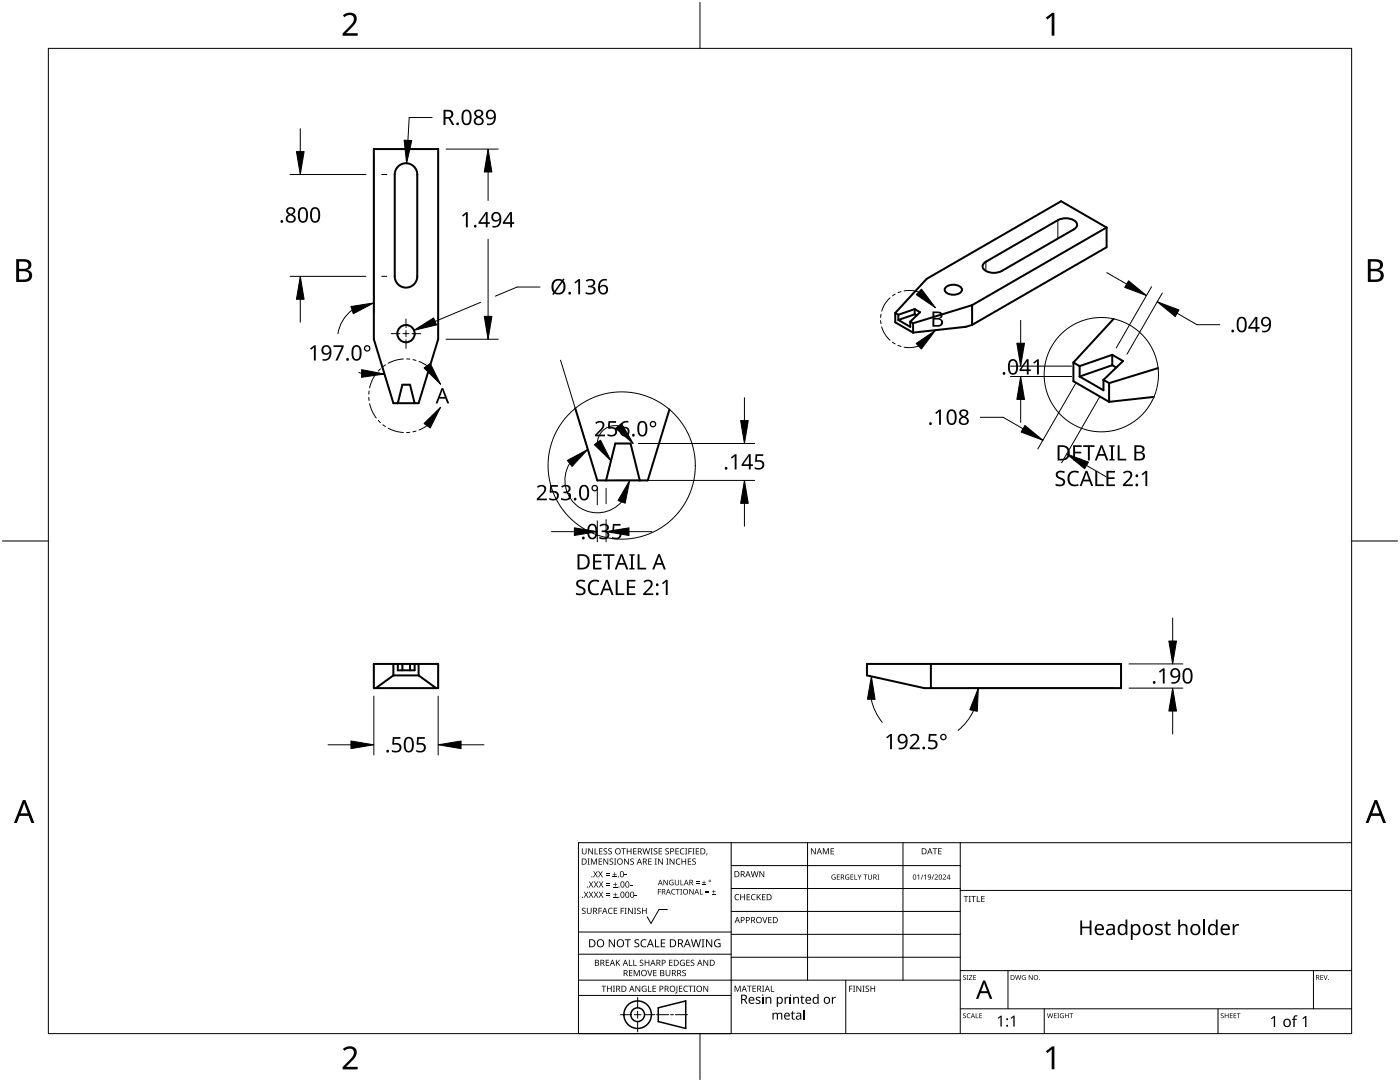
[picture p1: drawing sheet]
<svg xmlns="http://www.w3.org/2000/svg" width="279mm" height="216mm" viewBox="0 0 279 216" stroke-linecap="round" stroke-linejoin="round" font-family="sans-serif">
<g fill="none" stroke="#000" stroke-width=".4">
<path d="M74.6 29.7h12.8v38l-3.9 12.8h-5l-3.9-12.8zM79.4 33.2a2.25 2.25 0 0 1 2.5-.5 2.25 2.25 0 0 1 1.4 2.1v20.3a2.25 2.25 0 0 1-2.3 2.3 2.25 2.25 0 0 1-2.2-2.3v-20.3l.1-.6zM188.9 57.2a2.42 2.42 0 0 1 3 .3 .82 .82 0 0 1-.6 1.1 2.35 2.35 0 0 1-2.7-.5l-.1-.3zM196.5 52.4l14.6-8.5a3.1 3.1 0 0 1 3.8 .6 .96 .96 0 0 1-.6 1.3l-14.4 8.3a3.1 3.1 0 0 1-3.7-.6 .88 .88 0 0 1 .3-1.1zM220.8 45.4v3.9l-26.8 15.5M220.8 45.4l-9-5.2-26.9 15.5-6.2 6.8M220.8 45.4l-26.8 15.5M178.7 62.5v1.8l3.5 2.1M178.7 62.5l.6 .3M179.3 63.8l2.4 1.4v-1M179.3 62.8v1M181.7 64.2l.5 .3"/>
<path d="M182.2 64.5v1.9M182.5 62.7l.4 .3M182.5 62.7l-3.2 1.1M182.5 61.7v1M182.5 61.7l-3.2 1.1M182.5 61.7l1.1 .6-1.9 1.9M194 64.8l-1.2 .4-10.6 1.2M194 60.9v3.9M194 60.9l-11.8 3.6M214.2 72.3v3.8l7.1 4.1M214.2 72.3l1.3 .8M215.5 75.1l4.7 2.8v-2.1"/>
<path d="M215.5 73.1v2M220.2 75.8l1.1 .7M221.3 76.5v3.7M222 72.9l.8 .4M222 72.9l-6.5 2.2M222 70.8v2.1M222 70.8l-6.5 2.3M222 70.8l2.1 1.2-3.9 3.8M222.2 63.6l-8 8.7M230.3 79.2l-9 1M231.1 73.5l-9.8 3M79.4 80.5l.9-3.7h1.5l.9 3.7"/>
<path d="M114.8 81.5l4.4 14.4h10.1l4.3-14.2M121 95.9l1.8-7.4h3l1.9 7.4M74.6 132.5h12.8v4.8h-12.8zM78.5 134.8h5M78.5 132.5v2.3M78.5 134.8l-3.5 2.5M79.4 132.5v1.3h3.3v-1.3M80.3 132.5v1.3M81.8 132.5v1.3M83.5 132.5v2.3M83.5 134.8l3.5 2.5M173 132.5h50.7v4.8h-39.2l-11.5-2.5z"/>
<path d="M185.8 132.5v4.8"/>
<circle cx="81" cy="66.6" r="1.73"/>
</g>
<path d="M196.8 52.2v1.9M211.1 43.9v3.7" fill="none" stroke="#000" stroke-width=".2"/>
<g fill="none" stroke="#000" stroke-width=".2">
<circle cx="219.8" cy="74.8" r="11.4"/>
<circle cx="124.1" cy="92.9" r="14.7"/>
</g>
<path d="M9.7 9.7h260v196.5h-260z" fill="none" stroke="#000" stroke-width=".2"/>
<path d="M139.7 .5v9.2M.5 108h9.2M269.7 108h9.2M139.7 206.2v9.2" fill="none" stroke="#000" stroke-width=".2"/>
<g fill="#000">
<path d="M68.4 3.1a1.64 1.64 0 0 1 2.8 .4 2.52 2.52 0 0 1-1.2 2.2l-.9 .9h2.3v.5h-3v-.4l1.2-1.2a1.95 1.95 0 0 0 .9-2.2 1.23 1.23 0 0 0-1.8 .1zM208.7 3.5l1.3-.9h.4v4.5h-.5v-4l-.9 .8zM68.4 209.3a1.64 1.64 0 0 1 2.8 .4 2.52 2.52 0 0 1-1.2 2.2l-.9 1h2.3v.5h-3v-.5l1.2-1.2a1.95 1.95 0 0 0 .9-2.1 1.23 1.23 0 0 0-1.8 .1zM208.7 209.8l1.3-1h.4v4.6h-.5v-4l-.9 .7z"/>
<path d="M3.2 51.7h1.3a1.28 1.28 0 0 1 1.7 1.3 1.04 1.04 0 0 1-.8 .9 1.23 1.23 0 0 1 1 1.5 1.23 1.23 0 0 1-1.6 .9h-1.6zM3.8 54.1v1.7h.9a.86 .86 0 0 0 1.1-.9 .86 .86 0 0 0-1.1-.8zM3.8 52.2v1.4h.8a.78 .78 0 0 0 1.1-.7 .78 .78 0 0 0-1.1-.7z"/>
<path d="M273 51.7h1.3a1.28 1.28 0 0 1 1.7 1.3 1.04 1.04 0 0 1-.9 .9 1.23 1.23 0 0 1 1 1.5 1.23 1.23 0 0 1-1.5 .9h-1.6zM273.6 54.1v1.7h.9a.86 .86 0 0 0 1.1-.9 .86 .86 0 0 0-1.2-.8zM273.6 52.2v1.4h.8a.78 .78 0 0 0 1-.7 .78 .78 0 0 0-1.1-.7z"/>
<path d="M4.6 159.6h.5l1.8 4.6h-.6l-.6-1.4h-1.8l-.5 1.4h-.6zM4.8 160.2l-.7 2.1h1.4z"/>
<path d="M274.3 159.6h.5l1.8 4.6h-.6l-.5-1.4h-1.8l-.6 1.4h-.6zM274.6 160.2l-.7 2.1h1.4z"/>
</g>
<g fill="none" stroke="#000" stroke-width=".2">
<path d="M145.9 168.1v38.1h-30.5v-38.1h154.3M145.9 172.7h45.7M145.9 177.3h45.7M161.2 168.1v27.5M180.2 168.1v27.5M191.6 168.1v38.1M191.6 177.7h78.1M115.4 198.6h30.5M115.4 195.6h76.2M115.4 190.4h30.5M115.4 186h30.5M127.3 199v2.1"/>
<path d="M133.2 181.5h-1.7l-1.6 2.8-.7-1.4M145.9 181.9h45.7M145.9 186.4h45.7M145.9 191h45.7M168.8 195.6v10.6M191.6 193.7h78.1M201.2 193.7v7.6M262.1 193.7v7.6M123.8 202.5h2.1M126.6 202.5h1.3M127.3 201.8v1.4M127.3 203.8v2.1"/>
<path d="M128.6 202.5h2.1M131 202.5h2.4M133.8 202.5h.6M134.8 202.5h2.4M191.6 201.3h78.1M208.4 201.3v4.9M243.1 201.3v4.9"/>
</g>
<g fill="#000">
<path d="M116.1 169.3h.2v.8a.32 .32 0 0 0 .3 .3 .32 .32 0 0 0 .3-.3v-.8h.2v.8a.47 .47 0 0 1-.5 .4 .47 .47 0 0 1-.5-.5zM116.5 177.9h.2l.3 .5 .3-.5h.1l-.4 .6 .4 .6h-.1l-.3-.5-.4 .5h-.1l.4-.6zM117.3 171.3h.4l-.1 .1v1l.1 .1h-.4l.1-.1v-1zM117.4 169.3h.2l.6 1v-1h.1v1.2h-.1l-.7-1v1h-.1zM117.5 177.9h.2l.3 .5 .3-.5h.1l-.4 .6 .4 .6h-.1l-.4-.5-.3 .5h-.1l.4-.6zM117.5 175.9h.2l.3 .5 .3-.5h.1l-.4 .6 .5 .6h-.2l-.3-.5-.4 .5h-.1l.4-.6zM117.9 171.3h.3l.3 1 .4-1h.2v1.2h-.1v-1l-.4 1h-.1l-.4-1v1h-.2zM118.7 169.3h.1v1h.6v.2h-.7zM118.4 173.8h.1l.3 .5 .3-.5h.2l-.4 .6 .4 .7h-.1l-.4-.6-.3 .6h-.1l.4-.7zM118.5 177.9h.2l.2 .5 .3-.5h.2l-.4 .6 .4 .6h-.1l-.4-.5-.3 .5h-.1l.4-.6zM118.5 175.9h.2l.3 .5 .3-.5h.1l-.4 .6 .4 .6h-.1l-.3-.5-.4 .5h-.1l.4-.6zM119.5 171.3h.7v.1h-.6v.4h.5v.2h-.5v.4h.6v.1h-.7z"/>
<path d="M119.6 169.3h.6v.1h-.5v.4h.5v.1h-.5v.4h.5v.2h-.6zM119.4 173.8h.1l.3 .5 .3-.5h.2l-.4 .6 .4 .7h-.1l-.4-.6-.3 .6h-.2l.5-.7zM119.5 177.9h.1l.3 .5 .3-.5h.2l-.4 .6 .4 .6h-.1l-.4-.5-.3 .5h-.1l.4-.6zM119.5 175.9h.2l.3 .5 .3-.5h.1l-.4 .6 .4 .6h-.1l-.4-.5-.3 .5h-.1l.4-.6zM120.9 174.6h.8v.1h-.8zM120.9 174.2h.8v.1h-.8zM121 178.7h.8v.1h-.8zM121 178.3h.8v.1h-.8zM121 176.6h.8v.1h-.8zM121 176.3h.8v.1h-.8zM120.5 169.4l.4-.1h.3l-.1 .1a.25 .25 0 0 0-.4-.1 .25 .25 0 0 0 0 .4 .4 .4 0 0 1 .5 .3 .4 .4 0 0 1-.3 .5 .4 .4 0 0 1-.5-.2h.2a.27 .27 0 0 0 .4-.1 .27 .27 0 0 0-.3-.3l-.2-.2zM120.4 171.3h.2l.6 1v-1h.2v1.2h-.2l-.6-1v1h-.2z"/>
<path d="M121.4 169.4l.5-.1h.2v.1a.25 .25 0 0 0-.4-.1 .25 .25 0 0 0 0 .4 .4 .4 0 0 1 .4 .3 .4 .4 0 0 1-.2 .5 .4 .4 0 0 1-.5-.2h.1a.27 .27 0 0 0 .5-.1 .27 .27 0 0 0-.4-.3l-.2-.2zM122.3 174.9h.8v.2h-.8zM122.4 179h.8v.1h-.8zM122.4 177h.8v.1h-.8zM121.7 171.4l.4-.1 .3 .1-.1 .1a.25 .25 0 0 0-.4-.1 .25 .25 0 0 0 0 .4 .4 .4 0 0 1 .5 .3 .4 .4 0 0 1-.3 .5 .4 .4 0 0 1-.5-.3l.2 .1a.27 .27 0 0 0 .4-.2 .27 .27 0 0 0-.3-.3l-.2-.2zM122.6 174h.1v.4h.4v.1h-.4v.4h-.1v-.4h-.3v-.1h.3zM122.7 178.1h.1v.4h.4v.1h-.4v.3h-.1v-.3h-.3v-.1h.3zM122.7 176.1h.2v.3h.3v.2h-.3v.3h-.2v-.3h-.3v-.2h.3zM122.5 171.3h.5l-.2 .1v1l.2 .1h-.5l.2-.1v-1zM124 169.3h.9v.1h-.4v1.1h-.1v-1.1h-.4zM124.7 174.5h.4v.2h-.4zM124.6 171.3h.1l.7 1v-1h.1v1.2h-.2l-.6-1v1h-.1z"/>
<path d="M125.7 176.6h.5v.1h-.5zM125.1 169.3h.1v.5h.7v-.5h.1v1.2h-.1v-.6h-.7v.6h-.1zM125.8 171.4l.5-.1 .2 .1v.1a.25 .25 0 0 0-.4-.1 .25 .25 0 0 0 0 .4 .4 .4 0 0 1 .4 .3 .4 .4 0 0 1-.2 .5 .4 .4 0 0 1-.5-.3l.1 .1a.27 .27 0 0 0 .5-.2 .27 .27 0 0 0-.4-.3l-.2-.2zM126.7 178.6h.4v.2h-.4zM126.4 169.3h.6v.1h-.5v.4h.5v.1h-.5v.4h.5v.2h-.6zM128.2 169.3h.2l.2 1 .3-1h.2l.2 1 .3-1h.1l-.3 1.2h-.1l-.3-1.1-.3 1.1h-.2zM129.4 171.3h.6v.1h-.5v.4h.5v.2h-.5v.4h.5v.1h-.6zM129.8 169.3h.5l-.2 .1v1l.2 .1h-.5l.2-.1v-1zM130.7 171.3h.4l-.1 .1v1l.1 .1h-.4l.1-.1v-1zM130.5 169.4l.4-.1h.3l-.1 .1a.25 .25 0 0 0-.4-.1 .25 .25 0 0 0 0 .4 .4 .4 0 0 1 .5 .3 .4 .4 0 0 1-.3 .5 .4 .4 0 0 1-.5-.2h.2a.27 .27 0 0 0 .4-.1 .27 .27 0 0 0-.3-.3l-.2-.2zM131.3 177.4h.6v.1h-.5v.4h.5v.1h-.5v.5h-.1zM131.4 169.3h.7v.1h-.5v.4h.5v.1h-.5v.4h.5v.2h-.7z"/>
<path d="M131.3 171.3h.2l.7 1-.1-1h.2v1.2h-.2l-.6-1v1h-.2zM132.4 175.6h.2l.6 .9v-.9h.1v1h-.2l-.6-.9v.9h-.1zM133 171.3h.4l-.1 .1v1l.1 .1h-.4l.1-.1v-1zM132.8 169.4l.4-.1h.3l-.1 .1a.25 .25 0 0 0-.3-.1 .25 .25 0 0 0 0 .4 .4 .4 0 0 1 .4 .3 .4 .4 0 0 1-.3 .5 .4 .4 0 0 1-.4-.2h.1a.27 .27 0 0 0 .5-.1 .27 .27 0 0 0-.4-.3l-.2-.2zM133.7 175.7l.5-.2 .2 .1v.1a.45 .45 0 0 0-.7 .4 .45 .45 0 0 0 .6 .4v-.3h-.2v-.1h.3v.5a.6 .6 0 0 1-.8-.1 .6 .6 0 0 1 .1-.8zM134.1 177.5l.4-.1h.3l-.1 .2a.44 .44 0 0 0-.6 .4 .44 .44 0 0 0 .6 .3 .52 .52 0 0 1-.7 0 .52 .52 0 0 1 .1-.8zM133.6 171.3h.2l.7 1v-1h.1v1.2h-.2l-.6-1v1h-.2zM134.9 177.4h.8v.1h-.4v1h-.1v-1h-.3zM135 171.5l.5-.2 .3 .1-.1 .1a.49 .49 0 0 0-.7 .4 .49 .49 0 0 0 .7 .5 .52 .52 0 0 1-.6 0 .52 .52 0 0 1-.2-.6zM134.8 169.3h.7v.1h-.6v.4h.5v.1h-.5v.4h.6v.2h-.7zM134.7 175.6h.1v.7a.28 .28 0 0 0 .3 .2 .28 .28 0 0 0 .3-.2v-.7h.1v.7a.42 .42 0 0 1-.4 .4 .42 .42 0 0 1-.4-.4zM135.8 175.6h.1v.9h.5v.1h-.6z"/>
<path d="M135.8 177.4h.3l-.1 .1v.9l.1 .1h-.3l.1-.1v-.9zM135.8 169.4l.5-.2 .3 .1-.1 .1a.49 .49 0 0 0-.7 .5 .49 .49 0 0 0 .8 .4 .52 .52 0 0 1-.7 .1 .52 .52 0 0 1-.2-.6zM136 171.3h.2v.5h.6v-.5h.1v1.2h-.1v-.5h-.6v.5h-.2zM136.7 169.3h.5l-.2 .1v1l.2 .1h-.5l.2-.1v-1zM137.4 169.3h.7v.1h-.6v.4h.5v.2h-.5v.5h-.1zM137.3 171.3h.6v.1h-.5v.4h.5v.2h-.5v.4h.5v.1h-.6zM137.6 177.4h.1l.6 .9v-.9h.1v1.1h-.1l-.6-.9v.9h-.1zM138.2 169.3h.4l-.1 .1v1l.1 .1h-.4l.1-.1v-1zM138.9 176.2h.7v.1h-.7zM138.9 175.9h.7v.1h-.7zM138.2 171.4l.4-.1 .3 .1-.1 .1a.25 .25 0 0 0-.4-.1 .25 .25 0 0 0 0 .4 .4 .4 0 0 1 .5 .3 .4 .4 0 0 1-.3 .5 .4 .4 0 0 1-.5-.3l.2 .1a.27 .27 0 0 0 .4-.2 .27 .27 0 0 0-.3-.3l-.2-.2zM138.9 169.3h.6v.1h-.5v.4h.5v.1h-.5v.4h.5v.2h-.6z"/>
<path d="M139.7 177.4h.1v1h.5v.1h-.6zM140.1 176.5h.8v.1h-.8zM140.4 175.7h.2v.3h.3v.2h-.3v.3h-.2v-.3h-.3v-.2h.3zM140.8 178h.7v.2h-.7zM140.8 177.7h.7v.1h-.7zM141 170.3h.2l-.3 .4zM142.1 178.4h.7v.1h-.7zM142.4 177.6h.1v.3h.3v.1h-.3v.3h-.1v-.3h-.3v-.1h.3zM146.8 178.6l.4-.2 .3 .1v.1a.49 .49 0 0 0-.7 .4 .49 .49 0 0 0 .7 .5 .52 .52 0 0 1-.7 0 .52 .52 0 0 1-.2-.6zM147.7 178.4h.2v.5h.6v-.5h.2v1.2h-.2v-.5h-.6v.5h-.2zM149 178.4h.7v.1h-.5v.4h.4v.2h-.4v.4h.5v.1h-.7zM150 178.6l.5-.2 .3 .1-.1 .1a.49 .49 0 0 0-.7 .4 .49 .49 0 0 0 .8 .5 .52 .52 0 0 1-.7 0 .52 .52 0 0 1-.2-.6z"/>
<path d="M149.8 173.8h.2l.2 1.1 .3-1.1h.2l.3 1.1 .2-1.1h.2l-.3 1.2h-.2l-.3-1-.3 1h-.1zM151 178.4h.2v.6l.5-.6h.2l-.5 .5 .5 .7h-.2l-.4-.6-.1 .6h-.2zM151.6 173.8h.1l.7 1v-1h.1v1.2h-.2l-.6-1v1h-.1zM152.1 178.4h.7v.1h-.6v.4h.5v.2h-.5v.4h.6v.1h-.7zM161.8 169.3h.2l.7 1v-1h.1v1.2h-.2l-.6-1v1h-.2zM164.2 169.3h.2l.4 .9 .4-.9h.2v1.2h-.1v-1.1l-.4 1.1h-.1l-.4-1.1v1.1h-.2zM166.1 174.6l.4-.1h.3l-.1 .2a.42 .42 0 0 0-.6 .3 .42 .42 0 0 0 .5 .4v-.3h-.2v-.1h.4v.5a.56 .56 0 0 1-.8-.1 .56 .56 0 0 1 .1-.8zM165.8 169.3h.6v.1h-.5v.4h.5v.1h-.5v.4h.5v.2h-.6zM167 174.5h.6v.1h-.5v.3h.5v.1h-.5v.4h.5v.1h-.6zM168.8 174.6l.5-.1h.2l-.1 .2a.42 .42 0 0 0-.6 .3 .42 .42 0 0 0 .6 .4v-.3h-.3v-.1h.4v.5a.56 .56 0 0 1-.7-.1 .56 .56 0 0 1 0-.8zM169.7 174.5h.6v.1h-.4v.3h.4v.1h-.4v.4h.4v.1h-.6zM170.5 174.5h.2v.9h.4v.1h-.6z"/>
<path d="M171.1 174.5h.2l.2 .5 .3-.5h.1l-.3 .6v.4h-.1v-.4zM172.3 174.5h.8v.1h-.3v.9h-.1v-.9h-.4zM173.2 174.5h.2v.7a.26 .26 0 0 0 .2 .2 .26 .26 0 0 0 .3-.2v-.7h.1v.7a.39 .39 0 0 1-.4 .3 .39 .39 0 0 1-.4-.3zM175.1 174.5h.4l-.1 .1v.8l.1 .1h-.4l.1-.1v-.8zM183.1 174.7l.3-.2v1h-.1v-.9l-.2 .2zM184.1 174.5h.2l-.4 1h-.1zM184.4 174.7l.4-.2v1h-.1v-.9l-.2 .2zM186.3 174.5h.1l-.4 1h-.1zM186.1 169.3h.9v.1h-.3v1.1h-.2v-1.1h-.4zM186.5 174.6a.37 .37 0 0 1 .6 0 .37 .37 0 0 1-.2 .6l-.2 .2h.5v.1h-.7l.3-.4a.27 .27 0 0 0 .3-.3 .27 .27 0 0 0-.4-.2zM187.2 169.3h.7v.1h-.5v.4h.5v.1h-.5v.4h.5v.2h-.7zM188.2 174.6a.37 .37 0 0 1 .6 0 .37 .37 0 0 1-.3 .6l-.2 .2h.5v.1h-.7l.3-.4a.27 .27 0 0 0 .3-.3 .27 .27 0 0 0-.4-.2z"/>
<path d="M192.3 178.8h.9v.1h-.3v1.1h-.2v-1.1h-.4zM193.3 178.8h.5l-.2 .1v1l.2 .1h-.5l.2-.1v-1zM193.8 178.8h1v.1h-.4v1.1h-.2v-1.1h-.4zM194.9 178.8h.2v1.1h.5v.1h-.7zM195.8 178.8h.7v.1h-.5v.4h.5v.1h-.5v.5h.5v.1h-.7zM116.2 181.3l.4-.2 .3 .1-.1 .1a.25 .25 0 0 0-.4-.1 .25 .25 0 0 0 0 .4 .4 .4 0 0 1 .5 .3 .4 .4 0 0 1-.3 .5 .4 .4 0 0 1-.5-.2h.2a.27 .27 0 0 0 .4-.1 .27 .27 0 0 0-.3-.3l-.2-.2zM117.1 181.1h.2v.8a.32 .32 0 0 0 .3 .3 .32 .32 0 0 0 .3-.3v-.8h.2v.8a.47 .47 0 0 1-.5 .5 .47 .47 0 0 1-.5-.5zM119.4 181.1h.7v.2h-.5v.4h.5v.1h-.5v.6h-.2zM120 196.7h1v.1h-.4v1.1h-.2v-1.1h-.4zM120.9 191.5h.7v.1h-.6v.4h.5v.2h-.5v.4h.6v.1h-.7zM121.5 181.3l.4-.2 .4 .1-.1 .1a.49 .49 0 0 0-.7 .5 .49 .49 0 0 0 .7 .4 .52 .52 0 0 1-.6 .1 .52 .52 0 0 1-.3-.6zM121.1 196.7h.2v.5h.6v-.5h.2v1.2h-.2v-.6h-.6v.6h-.2z"/>
<path d="M121.5 187.4h.2l.9 1.3v-1.3h.1v1.6h-.2l-.8-1.3v1.3h-.2zM122.3 196.7h.4l-.1 .1v1l.1 .1h-.4l.2-.1v-1zM122.5 181.1h.7v.2h-.6v.4h.5v.1h-.5v.4h.6v.2h-.7zM122.9 191.5h.2v.6l.5-.6h.2l-.5 .5 .5 .7h-.2l-.4-.6-.1 .6h-.2zM123.9 181.1h.6v.2h-.5v.4h.5v.1h-.5v.6h-.1zM124.7 181.1h.4l-.2 .2v.9l.2 .2h-.4l.1-.2v-.9zM124.7 187.4h1.2v.2h-.5v1.4h-.2v-1.4h-.5zM125.5 191.5h.2v1.1h.5v.1h-.7zM125.5 193.6h.7v.1h-.5v.4h.5v.1h-.5v.4h.5v.2h-.7zM125.3 181.1h.2l.7 1.1-.1-1.1h.2v1.3h-.2l-.6-1v1h-.2zM126.4 191.5h.1v1.1h.6v.1h-.7zM126.5 181.1h.5l-.2 .2v.9l.2 .2h-.5l.2-.2v-.9z"/>
<path d="M126.5 193.6h.2l.4 1 .4-1h.2v1.2h-.2v-1.1l-.4 1.1h-.1l-.4-1.1v1.1h-.1zM126.7 187.6l.3-.2 .6 .1-.2 .1a.33 .33 0 0 0-.6 .2 .33 .33 0 0 0 .4 .4 .47 .47 0 0 1 .4 .6 .47 .47 0 0 1-.7 .2h-.3v-.2h.2a.35 .35 0 0 0 .6-.2 .35 .35 0 0 0-.5-.4l-.3-.2zM126.8 196.7h.2l.6 1v-1h.2v1.2h-.2l-.7-1 .1 1h-.2zM127.2 181.3l.4-.2 .3 .1-.1 .1a.25 .25 0 0 0-.4-.1 .25 .25 0 0 0 0 .4 .4 .4 0 0 1 .5 .3 .4 .4 0 0 1-.3 .5 .4 .4 0 0 1-.5-.2h.2a.27 .27 0 0 0 .4-.1 .27 .27 0 0 0-.3-.3l-.2-.2zM127.7 191.6l.4-.1 .3 .1-.1 .1a.25 .25 0 0 0-.3-.1 .25 .25 0 0 0 0 .4 .4 .4 0 0 1 .4 .3 .4 .4 0 0 1-.3 .5 .4 .4 0 0 1-.4-.3l.1 .1a.27 .27 0 0 0 .5-.2 .27 .27 0 0 0-.4-.3l-.2-.2zM128 187.6l.6-.2 .4 .1-.1 .2a.63 .63 0 0 0-.9 .5 .63 .63 0 0 0 1 .6v.2a.83 .83 0 0 1-1.1-.3 .83 .83 0 0 1 .1-1.1zM128.2 196.8l.6-.1 .2 .1v.1a.5 .5 0 0 0-.8 .4 .5 .5 0 0 0 .7 .5v-.4h-.3v-.1h.4v.6a.66 .66 0 0 1-.8-.2 .66 .66 0 0 1 0-.9zM128.1 181.1h.2v.6h.6v-.6h.2v1.3h-.2v-.6h-.6v.6h-.2zM129.2 193.6h.1l.4 1 .3-1h.2l-.4 1.2h-.2zM129.3 196.7h.2v1.1h.5v.1h-.7zM128.7 191.5h.1v.5h.6v-.5h.2v1.2h-.2v-.5h-.6v.5h-.1zM130.7 187.4h.2v1.4h.7v.2h-.9z"/>
<path d="M130.2 196.7h.7v.1h-.5v.4h.5v.1h-.5v.5h.5v.1h-.7zM130.4 193.6h.6v.1h-.5v.4h.5v.1h-.5v.4h.5v.2h-.6zM131.9 187.4h.9v.2h-.7v.5h.6v.2h-.6v.5h.7v.2h-.9zM132.8 193.6h.2v.7a.32 .32 0 0 0 .3 .4 .32 .32 0 0 0 .3-.4v-.7h.2v.7a.47 .47 0 0 1-.5 .5 .47 .47 0 0 1-.5-.5zM133.5 191.5h.7v.1h-.5v.4h.5v.2h-.5v.4h.5v.1h-.7zM135 196.7h.2v1.3l-.1 .2h-.3l-.1-.1 .3-.2zM135.5 196.7h.7v.1h-.5v.4h.4v.1h-.4v.5h.5v.1h-.7zM135.8 191.7l.5-.2 .4 .1-.1 .1a.5 .5 0 0 0-.8 .4 .5 .5 0 0 0 .7 .5v-.4h-.2v-.1h.4v.6a.66 .66 0 0 1-.9-.1 .66 .66 0 0 1 0-.9zM136.2 193.7l.4-.2 .3 .1-.1 .1a.25 .25 0 0 0-.4-.1 .25 .25 0 0 0 0 .4 .4 .4 0 0 1 .5 .3 .4 .4 0 0 1-.3 .5 .4 .4 0 0 1-.5-.2h.2a.27 .27 0 0 0 .5-.1 .27 .27 0 0 0-.4-.3l-.2-.2zM136.5 196.8l.5-.1 .3 .1-.1 .1a.49 .49 0 0 0-.7 .4 .49 .49 0 0 0 .8 .4 .52 .52 0 0 1-.7 .1 .52 .52 0 0 1-.2-.6zM137 191.5h.6v.1h-.5v.4h.5v.2h-.5v.4h.5v.1h-.6zM137.4 196.7h.9v.1h-.4v1.1h-.1v-1.1h-.4z"/>
<path d="M137.9 191.6l.4-.1 .3 .1-.1 .1a.25 .25 0 0 0-.4-.1 .25 .25 0 0 0 0 .4 .4 .4 0 0 1 .5 .3 .4 .4 0 0 1-.3 .5 .4 .4 0 0 1-.5-.3l.2 .1a.27 .27 0 0 0 .4-.2 .27 .27 0 0 0-.3-.3l-.2-.2zM138.4 196.7h.4l-.1 .1v1l.1 .1h-.4l.1-.1v-1zM137.9 187.4h.2l.3 1.4 .4-1.4h.2l.4 1.4 .3-1.4h.2l-.4 1.6h-.2l-.4-1.3-.4 1.3h-.2zM140 187.4h.6l-.2 .2v1.3l.2 .1h-.6l.2-.1v-1.3zM140.4 196.7h.1l.7 1v-1h.1v1.2h-.1l-.7-1v1h-.1zM140.4 191.5h.2l.6 1v-1h.1v1.2h-.1l-.7-1v1h-.1zM140.9 187.4h.2l.9 1.3v-1.3h.1v1.6h-.2l-.8-1.3v1.3h-.2zM142.7 187.6l.7-.2 .4 .1-.1 .2a.65 .65 0 0 0-1 .5 .65 .65 0 0 0 .9 .6v-.4h-.3v-.2h.5v.7a.86 .86 0 0 1-1.1-.1 .86 .86 0 0 1 0-1.2zM146.6 196.7h.2l.4 1 .4-1h.2v1.2h-.1v-1.1l-.4 1.1h-.2l-.4-1.1v1.1h-.1zM149.1 196.7h.9v.1h-.4v1.1h-.1v-1.1h-.4zM150.2 196.7h.7v.1h-.6v.4h.5v.1h-.5v.5h.6v.1h-.7zM150.9 199l.3-.1 .6 .1-.1 .2-.3-.1a.25 .25 0 0 0-.4 .2 .25 .25 0 0 0 .4 .2 .44 .44 0 0 1 .4 .6 .44 .44 0 0 1-.7 .2l-.3-.1v-.2l.3 .1a.26 .26 0 0 0 .5-.1 .26 .26 0 0 0-.4-.3l-.4-.3z"/>
<path d="M152.1 183h.2l.3 1 .4-1h.1l-.4 1.2h-.1zM152.1 196.7h.4l-.1 .1v1l.1 .1h-.4l.1-.1v-1zM153.8 196.7h.2v1.1h.5v.1h-.7zM153.3 183h.7v.1h-.5v.4h.5v.1h-.5v.5h.5v.1h-.7zM156.6 198.9h.2v.3l.2-.3h.4v.2h-.3l-.2 .2-.1 1h-.2zM166 198.9h.2v.3l.3-.3h.3v.2h-.3l-.2 .2-.1 1h-.2zM169.5 196.7h.6v.1h-.5v.5h.5v.1h-.5v.5h-.1zM170.2 196.7h.5l-.2 .1v1l.2 .1h-.5l.2-.1v-1zM170.9 196.7h.2l.6 1v-1h.2v1.2h-.2l-.6-1v1h-.2zM172.1 196.7h.5l-.2 .1v1l.2 .1h-.5l.2-.1v-1zM172.8 196.8l.4-.1h.2v.2a.25 .25 0 0 0-.4-.1 .25 .25 0 0 0 0 .4 .4 .4 0 0 1 .5 .3 .4 .4 0 0 1-.3 .4 .4 .4 0 0 1-.5-.2l.2 .1a.27 .27 0 0 0 .4-.2 .27 .27 0 0 0-.3-.3l-.3-.2zM173.7 196.7h.2v.5h.6v-.5h.2v1.2h-.2v-.6h-.6v.6h-.2z"/>
<path d="M192.2 194.7l.4-.1h.2l-.1 .1a.24 .24 0 0 0-.3 0 .24 .24 0 0 0-.1 .3 .24 .24 0 0 0 .4 .1 .31 .31 0 0 1 0 .4 .31 .31 0 0 1-.5-.1 .24 .24 0 0 0 .3 .1 .24 .24 0 0 0 .1-.3l-.4-.3zM192.9 194.6h.4l-.1 .1v.7l.1 .1h-.4l.1-.1v-.7zM193.4 194.6h.6l-.5 .8h.6v.1h-.7l.5-.8h-.5zM194.2 194.6h.6v.1h-.4v.3h.4v.1h-.4v.3h.4v.1h-.6zM202.6 194.6h.1l.2 .8 .2-.8h.2l.2 .8 .2-.8h.1l-.2 .9h-.2l-.2-.8-.2 .8h-.2zM204 194.7l.4-.1h.3l-.1 .1a.4 .4 0 0 0-.6 .4 .4 .4 0 0 0 .6 .3v-.3l-.2-.1h.3v.5a.53 .53 0 0 1-.7-.1 .53 .53 0 0 1 0-.7zM205.3 194.6h.1l.6 .8v-.8h.1v.9h-.2l-.5-.8v.8h-.1zM215.6 183.7h.4v1.2h1.5v-1.2h.3v2.9h-.3v-1.4h-1.5v1.4h-.4zM230.6 184.6a1.29 1.29 0 0 1 1.4-.1l-.1 .3-.4-.1a.35 .35 0 0 0-.6 .1 .35 .35 0 0 0 .4 .5h.1a.66 .66 0 0 1 .7 .8 .66 .66 0 0 1-.9 .5l-.7-.1v-.3l.7 .1 .5-.1v-.4l-.5-.2a.65 .65 0 0 1-.6-1zM232.8 183.9h.2v.5h.6v.3h-.6v1.2l.2 .4h.5v.3a.67 .67 0 0 1-1.1-.7v-1.2h-.3v-.2l.3-.1zM235.2 183.5h.3v1.2a.84 .84 0 0 1 .9-.3 .84 .84 0 0 1 .6 .8v1.4h-.4v-1.4a.59 .59 0 0 0-.7-.5 .59 .59 0 0 0-.4 .8v1.1h-.3zM246 184.4h.3l.1 .4 .3-.4h.6l-.1 .3h-.4l-.3 .3-.1 1.6h-.4z"/>
<path d="M263.5 194.6h.6v.1h-.5v.3h.4v.1h-.4v.3h.5v.1h-.6zM264.1 194.6h.2l.2 .8 .3-.8h.2l-.4 .9h-.1zM152.1 198.9h.2v1.4h-.2zM152.8 198.9h.2v.2a.52 .52 0 0 1 .6-.2 .52 .52 0 0 1 .3 .5v.9h-.2v-.9a.37 .37 0 0 0-.4-.3 .37 .37 0 0 0-.3 .5v.7h-.2zM154.2 202.1h.1l.1 .2a.52 .52 0 0 1 .8 0 .49 .49 0 0 1 .6-.2 .49 .49 0 0 1 .3 .5v.8h-.2v-.8a.33 .33 0 0 0-.4-.4 .33 .33 0 0 0-.2 .5v.7h-.3v-.8a.34 .34 0 0 0-.4-.3 .34 .34 0 0 0-.2 .4v.7h-.2zM157.6 198.9h.3v1.4h-.3zM158.1 201.8h.1v.3h.4v.2h-.4v.7l.2 .3h.2a.33 .33 0 0 1-.4 .1 .33 .33 0 0 1-.2-.3v-.8l-.2-.2h.2zM158.3 198.9h.2v.2a.52 .52 0 0 1 .6-.2 .52 .52 0 0 1 .4 .5v.9h-.3v-.9a.37 .37 0 0 0-.4-.3 .37 .37 0 0 0-.3 .5v.7h-.2zM160 198.6h.1v.3h.4v.2h-.4v.8l.1 .2h.3a.33 .33 0 0 1-.4 .2 .33 .33 0 0 1-.2-.4v-.8l-.2-.1 .2-.1zM160.3 201.5h.3v1.9h-.3zM192.2 202.3l.4-.1h.2l-.1 .1a.24 .24 0 0 0-.3 0 .24 .24 0 0 0-.1 .3 .24 .24 0 0 0 .4 .1 .31 .31 0 0 1 0 .5 .31 .31 0 0 1-.5-.2 .24 .24 0 0 0 .3 .1 .24 .24 0 0 0 .1-.3l-.4-.2zM193.1 202.3l.3-.1h.3l-.1 .1a.39 .39 0 0 0-.5 .4 .39 .39 0 0 0 .5 .3 .46 .46 0 0 1-.6 0 .46 .46 0 0 1 .1-.7z"/>
<path d="M194.7 202.2h.1v.8h.5v.2h-.6zM195.4 202.2h.6v.1h-.4v.3h.4v.1h-.4v.4h.4v.1h-.6zM199.1 203.1l.6-.4h.2v2.1h-.2v-1.9l-.5 .4zM201.7 203.1l.6-.4h.2v2.1h-.3v-1.9l-.4 .4zM209 202.2h.1l.2 .8 .2-.8h.1l.3 .8 .2-.8h.1l-.3 1h-.1l-.2-.9-.3 .9h-.1zM210.3 202.2h.6v.1h-.4v.3h.3v.1h-.3v.4h.4v.1h-.6zM211 202.2h.4l-.2 .1v.8l.2 .1h-.4l.1-.1v-.8zM211.6 202.3l.7-.1-.1 .1a.4 .4 0 0 0-.6 .4 .4 .4 0 0 0 .6 .3v-.2l-.2-.2h.3v.5a.53 .53 0 0 1-.7-.1 .53 .53 0 0 1 0-.7zM212.5 202.2h.2v.4h.5v-.4h.1v1h-.1v-.5h-.5v.5h-.2zM213.4 202.2h.8v.1h-.3v.9h-.2v-.9h-.3zM243.7 202.3l.3-.1h.2v.1a.24 .24 0 0 0-.3 0 .24 .24 0 0 0-.1 .3 .24 .24 0 0 0 .3 .1 .31 .31 0 0 1 0 .5 .31 .31 0 0 1-.5-.2 .24 .24 0 0 0 .4 .1 .24 .24 0 0 0 0-.3l-.3-.2zM244.4 202.2h.2v.4h.5v-.4h.1v1h-.1v-.5h-.5v.5h-.2z"/>
<path d="M245.4 202.2h.6v.1h-.4v.3h.4v.1h-.4v.4h.4v.1h-.6zM246.2 202.2h.5v.1h-.4v.3h.4v.1h-.4v.4h.4v.1h-.5zM246.8 202.2h.8v.1h-.3v.9h-.2v-.9h-.3zM253.7 203.2l.6-.5h.2v2.2h-.3v-1.9l-.4 .4zM258.2 202.7l.3-.1h.5l-.1 .3-.4-.1-.1 .2v.3h.4v.2h-.4v1.4h-.3v-1.4h-.3l.3-.2zM259.9 203.2l.6-.5h.2v2.2h-.2v-1.9l-.5 .4z"/>
<path d="M116.1 171.3h.4a.61 .61 0 0 1 .6 .6 .61 .61 0 0 1-.6 .6h-.4zM116.3 171.4v1h.1a.48 .48 0 0 0 .5-.5 .48 .48 0 0 0-.4-.5z"/>
<path d="M122.7 169.9a.61 .61 0 0 1 1.2 0 .61 .61 0 0 1-1.2 0zM122.9 169.9a.45 .45 0 0 0 .9 0 .45 .45 0 0 0-.9 0z"/>
<path d="M123.1 171.9a.61 .61 0 0 1 1.2 0 .61 .61 0 0 1-1.2 0zM123.3 171.9a.45 .45 0 0 0 .9 0 .45 .45 0 0 0-.9 0z"/>
<path d="M123.9 173.9a.5 .5 0 0 1 .6 .1 .5 .5 0 0 1 0 .7 .44 .44 0 0 1-.6 .3 .44 .44 0 0 1-.2-.6zM123.9 174a.48 .48 0 0 0-.1 .6 .48 .48 0 0 0 .5 .3v-.8l-.1-.1z"/>
<path d="M124 178a.5 .5 0 0 1 .6 .1 .5 .5 0 0 1 0 .6 .44 .44 0 0 1-.6 .4 .44 .44 0 0 1-.2-.6zM124.1 178.1a.48 .48 0 0 0-.2 .6 .48 .48 0 0 0 .5 .3v-.8l-.1-.2z"/>
<path d="M124 176a.5 .5 0 0 1 .6 .1 .5 .5 0 0 1 0 .6 .44 .44 0 0 1-.6 .4 .44 .44 0 0 1-.2-.7zM124.1 176.1a.48 .48 0 0 0-.2 .5 .48 .48 0 0 0 .5 .3v-.7l-.1-.2z"/>
<path d="M124.9 178a.5 .5 0 0 1 .7 .1 .5 .5 0 0 1 0 .6 .44 .44 0 0 1-.6 .4 .44 .44 0 0 1-.2-.6zM125 178.1a.48 .48 0 0 0-.1 .6 .48 .48 0 0 0 .4 .3l.1-.8-.2-.2z"/>
<path d="M124.9 176a.5 .5 0 0 1 .7 .1 .5 .5 0 0 1 0 .6 .44 .44 0 0 1-.6 .4 .44 .44 0 0 1-.2-.7zM125 176.1a.48 .48 0 0 0-.1 .5 .48 .48 0 0 0 .5 .3v-.7l-.1-.2z"/>
<path d="M125.9 178a.5 .5 0 0 1 .6 .1 .5 .5 0 0 1 0 .6 .44 .44 0 0 1-.5 .4 .44 .44 0 0 1-.2-.6zM126 178.1a.48 .48 0 0 0-.2 .6 .48 .48 0 0 0 .5 .3l.1-.8-.2-.2z"/>
<path d="M127.3 169.3h.3a.35 .35 0 0 1 .5 .2 .35 .35 0 0 1-.3 .4l.4 .6h-.2l-.3-.5h-.3v.5h-.1zM127.4 169.4v.4h.2a.23 .23 0 0 0 .3-.2 .23 .23 0 0 0-.3-.2z"/>
<path d="M127.5 171.3h.2l.4 1.2h-.1l-.2-.4h-.4l-.2 .4h-.1zM127.6 171.5l-.2 .5h.4z"/>
<path d="M128.3 171.3h.3a.35 .35 0 0 1 .5 .2 .35 .35 0 0 1-.3 .5l.4 .5h-.2l-.3-.5h-.2v.5h-.2zM128.5 171.4v.5h.1a.23 .23 0 0 0 .3-.2 .23 .23 0 0 0-.3-.3z"/>
<path d="M131.7 175.5h.1l.5 1.1h-.2l-.1-.3h-.4l-.2 .3h-.1zM131.8 175.7l-.2 .5h.3z"/>
<path d="M132.1 177.4h.3a.31 .31 0 0 1 .4 .2 .31 .31 0 0 1-.2 .4l.3 .5h-.2l-.3-.5h-.2v.5h-.1zM132.2 177.5v.4h.2a.21 .21 0 0 0 .2-.2 .21 .21 0 0 0-.2-.2z"/>
<path d="M133.3 177.4h.1l.5 1.1h-.2l-.1-.4h-.4l-.2 .4h-.1zM133.4 177.5l-.2 .5h.4z"/>
<path d="M133.8 169.3h.3a.41 .41 0 0 1 .4 .5 .41 .41 0 0 1-.6 .2v.5h-.1zM133.9 169.4v.5a.29 .29 0 0 0 .5-.3 .29 .29 0 0 0-.5-.2z"/>
<path d="M136.9 175.5h.1l.4 1.1h-.1l-.1-.3h-.5l-.1 .3h-.1zM137 175.7l-.2 .5h.3z"/>
<path d="M136.2 177.9a.55 .55 0 0 1 1.1 0 .55 .55 0 0 1-1.1 0zM136.4 177.9a.45 .45 0 0 0 .9 0 .45 .45 0 0 0-.9 0z"/>
<path d="M137.6 175.6h.3a.31 .31 0 0 1 .4 .2 .31 .31 0 0 1-.2 .4l.3 .4h-.2l-.3-.4h-.2v.4h-.1zM137.7 175.7v.4h.2a.21 .21 0 0 0 .2-.2 .21 .21 0 0 0-.2-.2z"/>
<path d="M139 177.4h.1l.4 1.1h-.1l-.1-.4h-.5l-.1 .4h-.1zM139.1 177.5l-.2 .5h.3z"/>
<path d="M139.8 169.3h.4a.61 .61 0 0 1 .6 .6 .61 .61 0 0 1-.7 .6h-.3zM140 169.4v.9h.1a.48 .48 0 0 0 .5-.4 .48 .48 0 0 0-.4-.5z"/>
<path d="M141.4 175.8a.25 .25 0 0 1 .5 0 .25 .25 0 0 1-.5 0zM141.5 175.8a.15 .15 0 0 0 .3 0 .15 .15 0 0 0-.3 0z"/>
<path d="M146.6 173.8h.4a.61 .61 0 0 1 .6 .6 .61 .61 0 0 1-.7 .6h-.3zM146.7 174v.9h.2a.48 .48 0 0 0 .5-.5 .48 .48 0 0 0-.5-.4z"/>
<path d="M147.8 173.8h.4a.35 .35 0 0 1 .4 .3 .35 .35 0 0 1-.2 .4l.3 .5h-.2l-.3-.5h-.2v.5h-.2zM148 174v.4h.2a.23 .23 0 0 0 .3-.2 .23 .23 0 0 0-.3-.2z"/>
<path d="M149.2 173.8h.1l.5 1.2h-.1l-.2-.3h-.5l-.1 .3h-.2zM149.3 174l-.2 .5h.4z"/>
<path d="M153 178.4h.4a.61 .61 0 0 1 .6 .6 .61 .61 0 0 1-.6 .6h-.4zM153.2 178.5v1h.1a.48 .48 0 0 0 .5-.5 .48 .48 0 0 0-.4-.5z"/>
<path d="M163.4 169.2h.2l.5 1.3h-.2l-.2-.4h-.4l-.2 .4h-.1zM163.5 169.4l-.2 .6h.4z"/>
<path d="M167.8 174.5h.3a.29 .29 0 0 1 .3 .2 .29 .29 0 0 1-.1 .4l.2 .4h-.1l-.3-.4h-.2v.4h-.1zM167.9 174.6v.4h.2a.2 .2 0 0 0 .2-.2 .2 .2 0 0 0-.2-.2z"/>
<path d="M174.3 174.5h.3a.29 .29 0 0 1 .3 .2 .29 .29 0 0 1-.2 .4l.3 .4h-.1l-.3-.4h-.2v.4h-.1zM174.4 174.6v.4h.2a.2 .2 0 0 0 .2-.2 .2 .2 0 0 0-.2-.2z"/>
<path d="M182.3 174.6h.4l.2 .5a.38 .38 0 0 1-.5 .4 .38 .38 0 0 1-.2-.6zM182.4 174.6v.1a.39 .39 0 0 0-.1 .4 .39 .39 0 0 0 .3 .3 .4 .4 0 0 0 .2-.5 .4 .4 0 0 0-.4-.3z"/>
<path d="M184 169.3h.3a.61 .61 0 0 1 .6 .6 .61 .61 0 0 1-.6 .6h-.3zM184.1 169.4v.9h.2a.48 .48 0 0 0 .5-.4 .48 .48 0 0 0-.5-.5z"/>
<path d="M185.3 174.6a.49 .49 0 0 1 .6 .3 .49 .49 0 0 1-.4 .6h-.3v-.1h.4l.1-.4a.32 .32 0 0 1-.5 0 .32 .32 0 0 1 .1-.4zM185.3 174.8a.22 .22 0 0 0 .4 0 .22 .22 0 0 0-.4 0z"/>
<path d="M185.5 169.2h.1l.5 1.3h-.1l-.2-.4h-.5l-.1 .4h-.2zM185.6 169.4l-.2 .6h.4z"/>
<path d="M187.5 174.6h.4l.1 .5a.38 .38 0 0 1-.4 .4 .38 .38 0 0 1-.3-.6zM187.5 174.6v.1a.39 .39 0 0 0-.1 .4 .39 .39 0 0 0 .4 .3 .4 .4 0 0 0 .1-.5 .4 .4 0 0 0-.4-.3z"/>
<path d="M189.4 174.5h.1v.7h.2l-.2 .3h-.1v-.2h-.5zM189.4 174.6l-.4 .6h.4z"/>
<path d="M118.4 181.1h.3a.35 .35 0 0 1 .4 .3 .35 .35 0 0 1-.2 .4l.3 .6h-.1l-.3-.5h-.3v.5h-.1zM118.5 181.3v.4h.2a.23 .23 0 0 0 .3-.2 .23 .23 0 0 0-.3-.2z"/>
<path d="M118.7 191.5h.4a.31 .31 0 0 1 .4 .2 .31 .31 0 0 1-.2 .4 .33 .33 0 0 1 .3 .4 .33 .33 0 0 1-.4 .2h-.5zM118.9 192.2v.4h.2a.23 .23 0 0 0 .3-.2 .23 .23 0 0 0-.3-.2zM118.9 191.6v.4h.2a.21 .21 0 0 0 .3-.2 .21 .21 0 0 0-.3-.2z"/>
<path d="M117.6 187.4h.5a.79 .79 0 0 1 .7 .8 .79 .79 0 0 1-.8 .8h-.4zM117.8 187.6v1.2h.2a.62 .62 0 0 0 .6-.6 .62 .62 0 0 0-.6-.6z"/>
<path d="M119.8 191.5h.4a.35 .35 0 0 1 .4 .3 .35 .35 0 0 1-.2 .4l.3 .5h-.2l-.3-.5h-.2v.5h-.2zM120 191.6v.5h.2a.23 .23 0 0 0 .3-.2 .23 .23 0 0 0-.3-.3z"/>
<path d="M119.3 187.6a.77 .77 0 0 1 1.1 .1 .77 .77 0 0 1-.2 1.1 .77 .77 0 0 1-1-.2l-.1-.6zM119.5 187.7a.63 .63 0 0 0-.2 .8 .63 .63 0 0 0 .8 .3 .63 .63 0 0 0 .2-.9 .63 .63 0 0 0-.8-.2z"/>
<path d="M120.6 181.1h.2l.4 1.3h-.1l-.2-.4h-.4l-.2 .4h-.1zM120.7 181.3l-.2 .6h.4z"/>
<path d="M122.1 191.5h.2l.5 1.2h-.2l-.1-.3h-.5l-.2 .3h-.1zM122.2 191.7l-.2 .5h.4z"/>
<path d="M123 196.7h.3a.35 .35 0 0 1 .4 .2 .35 .35 0 0 1-.2 .5l.3 .5h-.1l-.3-.5h-.3v.5h-.1zM123.1 196.8v.5h.2a.23 .23 0 0 0 .3-.3 .23 .23 0 0 0-.3-.2z"/>
<path d="M123.3 187.6a.77 .77 0 0 1 1.1 .1 .77 .77 0 0 1-.2 1.1 .77 .77 0 0 1-1.1-.2v-.6zM123.5 187.7a.63 .63 0 0 0-.2 .8 .63 .63 0 0 0 .8 .3 .63 .63 0 0 0 .2-.9 .63 .63 0 0 0-.8-.2z"/>
<path d="M124.5 193.6h.3a.35 .35 0 0 1 .4 .2 .35 .35 0 0 1-.2 .4l.3 .6h-.1l-.3-.5h-.3v.5h-.1zM124.6 193.7v.4h.2a.23 .23 0 0 0 .3-.2 .23 .23 0 0 0-.3-.2z"/>
<path d="M124 196.7h.4a.61 .61 0 0 1 .6 .6 .61 .61 0 0 1-.6 .6h-.4zM124.2 196.8v1h.2a.48 .48 0 0 0 .5-.5 .48 .48 0 0 0-.5-.5z"/>
<path d="M124.7 191.5h.2l.4 1.2h-.1l-.2-.3h-.4l-.2 .3h-.1zM124.8 191.7l-.2 .5h.4z"/>
<path d="M126 196.7h.2l.4 1.2h-.1l-.2-.4h-.4l-.2 .4h-.1zM126.1 196.8l-.2 .6h.4z"/>
<path d="M127.9 194.2a.61 .61 0 0 1 1.2 0 .61 .61 0 0 1-1.2 0zM128.1 194.2a.45 .45 0 0 0 .9 0 .45 .45 0 0 0-.9 0z"/>
<path d="M129.7 187.4h.2l.6 1.6h-.2l-.2-.5h-.6l-.2 .5h-.2zM129.8 187.6l-.3 .7h.5z"/>
<path d="M130.2 191.5h.2l.4 1.2h-.1l-.2-.3h-.4l-.2 .3h-.1zM130.3 191.7l-.2 .5h.4z"/>
<path d="M131 191.5h.3a.35 .35 0 0 1 .5 .3 .35 .35 0 0 1-.3 .4l.4 .5h-.2l-.3-.5h-.2v.5h-.2zM131.2 191.6v.5h.1a.23 .23 0 0 0 .3-.2 .23 .23 0 0 0-.3-.3z"/>
<path d="M131.8 193.6h.3a.31 .31 0 0 1 .4 .1 .31 .31 0 0 1-.2 .4 .33 .33 0 0 1 .3 .4 .33 .33 0 0 1-.4 .3h-.4zM131.9 194.2v.4h.3a.23 .23 0 0 0 .2-.2 .23 .23 0 0 0-.3-.2zM131.9 193.7v.4h.2a.21 .21 0 0 0 .3-.2 .21 .21 0 0 0-.3-.2z"/>
<path d="M131.6 196.7h.3a.41 .41 0 0 1 .5 .5 .41 .41 0 0 1-.6 .2v.5h-.2zM131.8 196.8v.5a.29 .29 0 0 0 .4-.2 .29 .29 0 0 0-.4-.3z"/>
<path d="M132.6 196.7h.4a.35 .35 0 0 1 .4 .2 .35 .35 0 0 1-.2 .5l.3 .5h-.2l-.3-.5h-.2v.5h-.2zM132.8 196.8v.5h.2a.23 .23 0 0 0 .3-.3 .23 .23 0 0 0-.3-.2z"/>
<path d="M132.1 191.5h.3a.41 .41 0 0 1 .4 .5 .41 .41 0 0 1-.6 .3v.4h-.1zM132.2 191.6v.5a.29 .29 0 0 0 .5-.2 .29 .29 0 0 0-.5-.3z"/>
<path d="M134.1 193.6h.3a.35 .35 0 0 1 .5 .2 .35 .35 0 0 1-.3 .4l.4 .6h-.2l-.3-.5h-.2v.5h-.2zM134.3 193.7v.4h.1a.23 .23 0 0 0 .3-.2 .23 .23 0 0 0-.3-.2z"/>
<path d="M133.6 197.3a.61 .61 0 0 1 1.2 0 .61 .61 0 0 1-1.2 0zM133.8 197.3a.45 .45 0 0 0 .9 0 .45 .45 0 0 0-.9 0z"/>
<path d="M133.7 187.4h.5a.79 .79 0 0 1 .7 .8 .79 .79 0 0 1-.8 .8h-.4zM133.9 187.6v1.2h.2a.62 .62 0 0 0 .6-.6 .62 .62 0 0 0-.6-.6z"/>
<path d="M135.2 193.6h.3a.35 .35 0 0 1 .4 .2 .35 .35 0 0 1-.2 .4l.3 .6h-.2l-.2-.5h-.3v.5h-.1zM135.3 193.7v.4h.2a.23 .23 0 0 0 .3-.2 .23 .23 0 0 0-.3-.2z"/>
<path d="M134.5 191.5h.4a.61 .61 0 0 1 .6 .6 .61 .61 0 0 1-.7 .6h-.3zM134.6 191.6v1h.2a.48 .48 0 0 0 .5-.5 .48 .48 0 0 0-.5-.5z"/>
<path d="M135.3 187.4h.4a.45 .45 0 0 1 .6 .3 .45 .45 0 0 1-.3 .6l.4 .7h-.2l-.4-.6h-.3v.6h-.2zM135.5 187.6v.6h.2a.3 .3 0 0 0 .4-.3 .3 .3 0 0 0-.4-.3z"/>
<path d="M137.1 187.4h.2l.6 1.6h-.2l-.2-.5h-.7l-.1 .5h-.2zM137.2 187.6l-.3 .7h.5z"/>
<path d="M139.6 191.5h.1l.5 1.2h-.2l-.1-.3h-.5l-.1 .3h-.2zM139.7 191.7l-.2 .5h.4z"/>
<path d="M138.9 197.3a.61 .61 0 0 1 1.2 0 .61 .61 0 0 1-1.2 0zM139.1 197.3a.45 .45 0 0 0 .9 0 .45 .45 0 0 0-.9 0z"/>
<path d="M141.7 191.5h.3a.61 .61 0 0 1 .6 .6 .61 .61 0 0 1-.6 .6h-.3zM141.8 191.6v1h.2a.48 .48 0 0 0 .5-.5 .48 .48 0 0 0-.5-.5z"/>
<path d="M147.1 183h.1l.5 1.2h-.2l-.1-.4h-.5l-.2 .4h-.1zM147.1 183.1l-.2 .6h.4z"/>
<path d="M147.9 198.5h.5a.52 .52 0 0 1 .7 .3 .52 .52 0 0 1-.4 .7l.5 .8h-.3l-.4-.8h-.4v.8h-.2zM148.1 198.7v.6h.3a.35 .35 0 0 0 .4-.3 .35 .35 0 0 0-.4-.3z"/>
<path d="M147.8 183h.4a.41 .41 0 0 1 .4 .5 .41 .41 0 0 1-.6 .2v.5h-.2zM148 183.1v.5a.29 .29 0 0 0 .5-.2 .29 .29 0 0 0-.5-.3z"/>
<path d="M148.5 196.7h.1l.5 1.2h-.2l-.1-.4h-.5l-.2 .4h-.1zM148.5 196.8l-.2 .6h.4z"/>
<path d="M148.9 183h.3a.41 .41 0 0 1 .4 .5 .41 .41 0 0 1-.6 .2v.5h-.1zM149 183.1v.5a.29 .29 0 0 0 .5-.2 .29 .29 0 0 0-.5-.3z"/>
<path d="M149.9 183h.3a.35 .35 0 0 1 .5 .2 .35 .35 0 0 1-.3 .5l.4 .5h-.2l-.3-.5h-.2v.5h-.2zM150.1 183.1v.5h.1a.23 .23 0 0 0 .3-.3 .23 .23 0 0 0-.3-.2z"/>
<path d="M151.1 196.7h.4a.35 .35 0 0 1 .4 .2 .35 .35 0 0 1-.2 .5l.3 .5h-.2l-.3-.5h-.2v.5h-.2zM151.3 196.8v.5h.2a.23 .23 0 0 0 .2-.3 .23 .23 0 0 0-.2-.2z"/>
<path d="M150.8 183.6a.61 .61 0 0 1 1.2 0 .61 .61 0 0 1-1.2 0zM151.1 183.6a.45 .45 0 0 0 .9 0 .45 .45 0 0 0-.9 0z"/>
<path d="M153.1 196.7h.1l.5 1.2h-.2l-.1-.4h-.5l-.2 .4h-.1zM153.1 196.8l-.2 .6h.4z"/>
<path d="M154.3 183h.3a.61 .61 0 0 1 .6 .6 .61 .61 0 0 1-.6 .6h-.3zM154.4 183.1v1h.2a.48 .48 0 0 0 .5-.5 .48 .48 0 0 0-.5-.5z"/>
<path d="M164.3 199.6a.7 .7 0 0 1 1.4 0 .7 .7 0 0 1-1.4 0zM164.8 199.2a.5 .5 0 0 0-.2 .7 .5 .5 0 0 0 .7 .1l.1-.4a.42 .42 0 0 0-.1-.4 .42 .42 0 0 0-.5 0z"/>
<path d="M196.2 195.7h.4l1.4 3.6h-.4l-.5-1.1h-1.4l-.5 1.1h-.4zM196.4 196.1l-.6 1.7h1.2z"/>
<path d="M201.7 194.6h.3a.49 .49 0 0 1 .5 .5 .49 .49 0 0 1-.5 .4h-.3zM201.8 194.7v.7h.4l.1-.2v-.3z"/>
<path d="M206.2 195.1a.5 .5 0 0 1 1 0 .5 .5 0 0 1-1 0zM206.4 195.1a.36 .36 0 0 0 .7 0 .36 .36 0 0 0-.7 0z"/>
<path d="M218.7 184.7a.94 .94 0 0 1 1.2-.2 .94 .94 0 0 1 .4 1.1h-1.5a.83 .83 0 0 0 .5 .7 .83 .83 0 0 0 .9-.1v.3a1.19 1.19 0 0 1-1.5-.3 1.19 1.19 0 0 1 0-1.5zM219 184.8l-.2 .5h1.1a.54 .54 0 0 0-.2-.6 .54 .54 0 0 0-.7 .1z"/>
<path d="M221 184.5a.9 .9 0 0 1 .9-.2 .9 .9 0 0 1 .6 .8v1.5h-.3v-.3a.71 .71 0 0 1-1.2 .2 .71 .71 0 0 1 .1-1.1l1-.1a.51 .51 0 0 0-.1-.6 .51 .51 0 0 0-.6 0l-.3 .1zM221.2 185.7a.47 .47 0 0 0 .2 .7 .47 .47 0 0 0 .6-.3l.1-.6z"/>
<path d="M223.4 184.5l.7-.1 .6 .3-.1-1.2h.4v3.1h-.3l-.1-.3a.96 .96 0 0 1-1.2 .2 .96 .96 0 0 1-.3-1.3zM223.7 184.8a.85 .85 0 0 0-.3 1 .85 .85 0 0 0 .9 .5 1.01 1.01 0 0 0-.1-1.6z"/>
<path d="M225.7 184.4h.3v.3a.95 .95 0 0 1 1.3-.2 .95 .95 0 0 1 .3 1.2 .9 .9 0 0 1-.6 .9 .9 .9 0 0 1-1-.3v1.3h-.3zM226.2 184.8l-.2 .4a.7 .7 0 0 0 .1 .9 .7 .7 0 0 0 .9 .1 .85 .85 0 0 0 .3-1 .85 .85 0 0 0-.9-.5z"/>
<path d="M228.3 184.7a1.08 1.08 0 0 1 1.6 0 1.08 1.08 0 0 1-.2 1.6 1.08 1.08 0 0 1-1.5-.2 1.47 1.47 0 0 1 .1-1.4zM228.7 184.8a.85 .85 0 0 0-.3 1 .85 .85 0 0 0 1 .5 .82 .82 0 0 0 .3-1.1 .82 .82 0 0 0-1-.4z"/>
<path d="M237.8 184.7a1.08 1.08 0 0 1 1.6 0 1.08 1.08 0 0 1-.2 1.6 1.08 1.08 0 0 1-1.5-.2 1.47 1.47 0 0 1 .1-1.4zM238.2 184.8a.85 .85 0 0 0-.3 1 .85 .85 0 0 0 .9 .5 .82 .82 0 0 0 .4-1.1 .82 .82 0 0 0-1-.4z"/>
<path d="M241.4 184.5l.7-.1 .6 .3v-1.2h.3v3.1h-.3v-.3a.96 .96 0 0 1-1.3 .2 .96 .96 0 0 1-.3-1.3zM241.7 184.8a.85 .85 0 0 0-.3 1 .85 .85 0 0 0 .9 .5 1.01 1.01 0 0 0-.1-1.6z"/>
<path d="M243.8 184.7a.94 .94 0 0 1 1.2-.2 .94 .94 0 0 1 .5 1.1h-1.5a.83 .83 0 0 0 .5 .7 .83 .83 0 0 0 .9-.1v.3a1.19 1.19 0 0 1-1.6-.3 1.19 1.19 0 0 1 0-1.5zM244.1 184.8l-.1 .5h1.1a.54 .54 0 0 0-.3-.6 .54 .54 0 0 0-.7 .1z"/>
<path d="M262.7 194.6h.2a.28 .28 0 0 1 .4 .1 .28 .28 0 0 1-.2 .4l.3 .4h-.2l-.2-.4h-.2v.4h-.1zM262.8 194.7v.3h.1a.19 .19 0 0 0 .3-.2 .19 .19 0 0 0-.3-.1z"/>
<path d="M149.5 199.1a.59 .59 0 0 1 .8-.1 .59 .59 0 0 1 .3 .7h-1a.52 .52 0 0 0 .3 .4 .52 .52 0 0 0 .6-.1v.2a.74 .74 0 0 1-1-.1 .74 .74 0 0 1 0-1zM149.7 199.2l-.1 .3h.7l-.2-.4z"/>
<path d="M155 198.9h.2v.2a.63 .63 0 0 1 .9 .1 .63 .63 0 0 1 0 .8 .63 .63 0 0 1-.9 .1v.8h-.2zM155.3 199.2a.49 .49 0 0 0-.1 .7 .49 .49 0 0 0 .7 .1 .49 .49 0 0 0 .1-.7 .49 .49 0 0 0-.7-.1z"/>
<path d="M156.6 202.3a.59 .59 0 0 1 .8-.2 .59 .59 0 0 1 .2 .7h-.9a.52 .52 0 0 0 .3 .5 .52 .52 0 0 0 .6-.1v.2a.74 .74 0 0 1-1-.2 .74 .74 0 0 1 0-.9zM156.8 202.3l-.1 .3h.7l-.2-.3z"/>
<path d="M159 202.2l.3-.1a.45 .45 0 0 1 .6 .4v.9h-.1l-.1-.1a.46 .46 0 0 1-.6 .2 .46 .46 0 0 1-.2-.6 .46 .46 0 0 1 .6-.3h.2l-.1-.3h-.6zM159.1 202.9a.32 .32 0 0 0 .3 .5 .32 .32 0 0 0 .3-.5v-.1z"/>
<path d="M160.9 199.1a.59 .59 0 0 1 .7-.1 .59 .59 0 0 1 .3 .7h-.9a.52 .52 0 0 0 .3 .4 .52 .52 0 0 0 .5-.1v.2a.74 .74 0 0 1-.9-.1 .74 .74 0 0 1 0-1zM161.1 199.2l-.1 .3h.7l-.2-.4z"/>
<path d="M162.4 199l.4-.1 .4 .2-.1-.7h.3v1.9h-.2v-.2a.62 .62 0 0 1-.9 .1 .62 .62 0 0 1-.1-.9zM162.5 199.2a.5 .5 0 0 0-.1 .6 .5 .5 0 0 0 .7 .2 .51 .51 0 0 0 .1-.6 .51 .51 0 0 0-.7-.2z"/>
<path d="M194.1 202.2l.5 1-.3-.3h-.3l-.3 .3zM194.2 202.3l-.2 .4h.3z"/>
<path d="M256.3 203.5a.81 .81 0 0 1 1.2 .1 .81 .81 0 0 1-.2 1.1 .81 .81 0 0 1-1.1-.2l-.1-.6zM256.6 203.6a.6 .6 0 0 0-.2 .8 .6 .6 0 0 0 .8 .2l.1-.2a.56 .56 0 0 0 0-.7 .56 .56 0 0 0-.7-.1z"/>
<circle cx="116.2" cy="179.1" r=".11"/>
<circle cx="117.2" cy="177" r=".11"/>
<circle cx="118.1" cy="175" r=".11"/>
<circle cx="123.4" cy="175" r=".11"/>
<circle cx="123.5" cy="179.1" r=".11"/>
<circle cx="123.5" cy="177" r=".11"/>
<circle cx="152.2" cy="198.6" r=".14"/>
<circle cx="157.8" cy="198.6" r=".14"/>
<circle cx="207.5" cy="195.5" r=".09"/>
<circle cx="265.1" cy="195.5" r=".09"/>
<circle cx="201" cy="204.7" r=".2"/>
<circle cx="201" cy="203.4" r=".2"/>
</g>
<g fill="none" stroke="#000" stroke-width=".3">
<path d="M131.4 201.1l5.5-1.4v5.5l-5.5-1.4z"/>
<circle cx="127.3" cy="202.5" r="1.37"/>
<circle cx="127.3" cy="202.5" r="2.74"/>
</g>
<path d="M240.3 183.5v3.1" fill="none" stroke="#000" stroke-width=".36"/>
<path d="M78.1 66.6h1.7M80.4 66.6h1.2M81 63.6v1.8M81 66v1.2M81 67.8v1.7M82.2 66.6h1.8" fill="none" stroke="#000" stroke-width=".2"/>
<g fill="none" stroke="#000" stroke-width=".2">
<path d="M57.9 34.8h15.1M59.9 25.7v4.6M74.6 31.3v31.2M76.2 34.8h1M86.2 23.4h-4.5l-.3 4.6M89 29.7h10.4M97.4 34.3v5.7M57.9 55.1h15.1M59.9 59.7v4.6M76.2 55.1h1M97.4 47.7v15.4M107.8 57.3h-4.6l-4.3 1.8"/>
<path d="M220.9 54.4l3.9 2.3M229.8 57.2l-7 12.2M232 58.5l-7.1 12.2M70.3 61.9a7.3 7.3 0 0 0-2.9 4.7M71.6 74.3l.6 .2M76.1 72.7l1.9 6.2M89 67.7h10.4M95.9 60.3l-9.1 3.8M111.9 71.9l6 19.7M148.6 79.4v4.5M201.7 75.1h12.2M201.7 73.1h12.2"/>
<path d="M203.7 63.9v4.6M203.7 79.7v4.6M214.7 76.5l-7.6 13.1M219.4 79.2l-7.5 13.1M231 60.2l7.9 4.6h4.5M113.7 92.5a6.5 6.5 0 0 0 1.7 8.6 6.5 6.5 0 0 0 8.7-1M119.2 97.4v3.3M121 97.4v3.1M122.4 90l-1.1 4.3M122.5 95.9h5.2M123.4 85a3.6 3.6 0 0 0-4.2 3.3M127.4 88.5h23.2"/>
<path d="M129.3 95.9h21.3M195.6 83.3h4.6l7.9 4.5M216.8 92.9l4 2.3M110.1 106.1h4.5M119.2 103.9v4.2M121 103.7v4.4M125.5 106.1h4.6M148.6 100.4v4.6M74.6 138.9v11.7M87.4 138.9v11.7M173.9 139.5l.4 1.5 .6 1.3 1.2 1.8M174.6 135.1l1.3 .3"/>
<path d="M193.2 137.3h28.9M225.3 137.3h10.8M225.3 132.5h10.8M234 123.3v4.6M65.5 148.6h4.5M92 148.6h4.6M194.3 141.8l-1.1 1.8-2 2.1M234 141.9v4.6"/>
</g>
<g fill="#000" stroke="#000" stroke-width=".2">
<path d="M59.2 30.3h1.5l-.8 4.5zM80.6 28l1.6 .1-1 4.5zM97.4 29.7l.8 4.6h-1.6zM59.9 55.1l.8 4.6h-1.5zM225.2 56l3.6 3-4.3-1.7zM70 61.2l4.6-.8-4.1 2.2zM72.2 73.8l4.5 .8-4.6 .7zM82.6 65.9l3.9-2.5 .6 1.4zM96.6 63.1h1.6l-.8 4.6zM203.7 75.1l.8 4.6h-1.6zM202.9 68.5h1.6l-.8 4.6zM231 60.2l4.3 1.6-.8 1.4z"/>
<path d="M113.2 91.9l4.1-2.2-3.1 3.4zM118.6 88.7l1.2-.9 2.1 4.2zM125.7 95.9l-.9 4.5-1.5-.5zM122.9 85.5l1.1-1 2.4 4zM147.8 83.9h1.5l-.7 4.6zM204.5 84.9l3.6 2.9-4.3-1.6zM212.9 90.6l4.3 1.6-.7 1.3zM114.6 105.3l4.6 .8-4.6 .7zM121 106.1l4.5-.8v1.5zM148.6 95.9l.7 4.5h-1.5zM173.9 135l.7 4.5h-1.5zM233.3 127.9h1.5l-.8 4.6z"/>
<path d="M70 147.9l4.6 .7-4.6 .8zM87.4 148.6l4.6-.7v1.5zM195.3 137.3l-.3 4.6-1.5-.3zM234 137.3l.8 4.6h-1.5z"/>
</g>
<g fill="#000">
<path d="M92.2 43l.8-.7h.3v3.1h-.3v-2.7l-.6 .5zM114.6 56.3l.9-.6h.3v3h-.4v-2.6l-.6 .5zM116.9 56a1.06 1.06 0 0 1 1.1-.4 1.06 1.06 0 0 1 .8 .9l-.3 .5-.3 .1a.82 .82 0 0 1 .7 .9 .82 .82 0 0 1-.9 .8l-1.1-.2v-.3a1.08 1.08 0 0 0 1.6-.3 .62 .62 0 0 0-.9-.7h-.3v-.3a.7 .7 0 0 0 .8-.1 .7 .7 0 0 0 .3-.7 .89 .89 0 0 0-1.3 0zM61.9 69.5l.8-.6h.3v3h-.4l.1-2.6-.6 .5zM66.6 68.9h2v.3l-1.2 2.7h-.5l1.3-2.7h-1.6zM206.2 72.3l.8-.6h.3v3h-.3v-2.6l-.6 .5zM107.2 97.1a1.01 1.01 0 0 1 1.1-.4 1.01 1.01 0 0 1 .7 1l-.3 .6-1.1 1.2h1.5v.3h-2v-.3l1.1-1.1a.72 .72 0 0 0 .4-.7 .72 .72 0 0 0-.4-.6l-.8 .3zM109.8 96.8h1.5v.3h-1.2v.9a1.02 1.02 0 0 1 1.5 .8 1.02 1.02 0 0 1-1.4 1.1l-.6-.2v-.4a.88 .88 0 0 0 1 .3 .88 .88 0 0 0 .5-.9 .85 .85 0 0 0-1.2-.4l-.2-.1zM112 97.1a1.06 1.06 0 0 1 1.1-.4 1.06 1.06 0 0 1 .8 .9l-.3 .5-.3 .1a.82 .82 0 0 1 .7 .9 .82 .82 0 0 1-.9 .7l-1.1-.1v-.3a1.08 1.08 0 0 0 1.6-.3 .62 .62 0 0 0-.9-.7h-.3v-.3a.7 .7 0 0 0 .8-.1 .7 .7 0 0 0 .3-.7 .89 .89 0 0 0-1.3 0zM118.8 84.3a1.01 1.01 0 0 1 1.1-.3 1.01 1.01 0 0 1 .7 1l-.3 .6-1.1 1.1h1.6v.4h-2.1v-.3l1.1-1.2a.72 .72 0 0 0 .5-.6 .72 .72 0 0 0-.5-.7l-.8 .3zM121.4 84h1.6v.4h-1.3v.8a1.02 1.02 0 0 1 1.5 .9 1.02 1.02 0 0 1-1.4 1l-.6-.2v-.3a.88 .88 0 0 0 1 .2 .88 .88 0 0 0 .6-.8 .85 .85 0 0 0-1.3-.4l-.2-.1zM145.9 91.3l.8-.7h.3v3.1h-.4v-2.7l-.5 .5z"/>
<path d="M150.8 90.6h1.5v.4h-1.2l-.1 .9a1.02 1.02 0 0 1 1.5 .8 1.02 1.02 0 0 1-1.3 1l-.6-.2v-.3a.88 .88 0 0 0 1 .2 .88 .88 0 0 0 .5-.8 .85 .85 0 0 0-1.2-.4l-.2-.1zM186.6 82.4l.9-.7h.3v3.1h-.4v-2.7l-.6 .5zM210.8 94.2a1.44 1.44 0 0 1 1.7-.1l-.1 .3-.2-.1a.64 .64 0 0 0-.7-.1 .64 .64 0 0 0-.4 .6l.5 .5a.93 .93 0 0 1 1 1.1 .93 .93 0 0 1-1.4 .6l-.5-.1v-.4a1.08 1.08 0 0 0 1.5-.2 1.08 1.08 0 0 0-1.1-.9 .8 .8 0 0 1-.3-1.2zM213.4 94.3a1.69 1.69 0 0 1 1.9-.2l-.1 .3a1.19 1.19 0 0 0-1.5 .2 1.19 1.19 0 0 0-.2 1.4 1.15 1.15 0 0 0 1.7 .6v.3a1.56 1.56 0 0 1-1.9-.3 1.56 1.56 0 0 1-.1-2zM214.2 88.8h1.7v.4h-1.3v.9h1.2v.4h-1.2v1h1.3v.4h-1.7zM216.2 88.8h2.2v.4h-.9v2.7h-.4v-2.7h-.9zM218.6 94h.4v2.7h1.3v.3h-1.7zM221.4 88.8h1.1v.3l-.4 .1v2.4l.4 .1v.2h-1.1v-.2l.3-.1v-2.4l-.3-.1zM220.8 94h1.7v.3h-1.3v.9h1.2v.4h-1.2v1.1h1.3v.3h-1.7zM223.1 88.8h.3v2.7h1.4v.4h-1.7zM224.1 94.3a1.01 1.01 0 0 1 1.2-.4 1.01 1.01 0 0 1 .6 1l-.2 .6-1.1 1.2h1.5v.3h-2v-.3l1.1-1.1a.72 .72 0 0 0 .4-.7 .72 .72 0 0 0-.4-.7l-.9 .3zM227.8 94.6l.8-.6h.4v3h-.4v-2.7l-.6 .5z"/>
<path d="M115.1 116a1.44 1.44 0 0 1 1.7-.2l-.1 .4-.2-.1a.65 .65 0 0 0-.7-.1 .65 .65 0 0 0-.4 .6l.5 .4a.93 .93 0 0 1 .9 1.1 .93 .93 0 0 1-1.3 .7l-.6-.2v-.3a1.08 1.08 0 0 0 1.6-.2 1.08 1.08 0 0 0-1.1-.9 .8 .8 0 0 1-.3-1.2zM117.7 116.1a1.69 1.69 0 0 1 1.9-.3l-.1 .4a1.19 1.19 0 0 0-1.5 .1 1.19 1.19 0 0 0-.2 1.4 1.15 1.15 0 0 0 1.7 .6v.4a1.56 1.56 0 0 1-1.9-.4 1.56 1.56 0 0 1-.1-1.9zM118.4 110.6h1.7v.3h-1.4v1h1.3v.3h-1.3v1.1h1.4v.3h-1.7zM119.6 104.8a1.06 1.06 0 0 1 1.2-.3 1.06 1.06 0 0 1 .7 .9l-.2 .4-.4 .2a.82 .82 0 0 1 .7 .9 .82 .82 0 0 1-.9 .7l-1.1-.1v-.4a1.08 1.08 0 0 0 1.6-.3 .62 .62 0 0 0-.8-.6h-.3v-.3a.7 .7 0 0 0 .7-.1 .7 .7 0 0 0 .3-.7 .89 .89 0 0 0-1.3 0zM120.4 110.6h2.2v.3h-.9v2.7h-.4v-2.7h-.9zM122.9 115.7h.4v2.7h1.3v.3h-1.7zM122.3 104.5h1.5v.4h-1.2v.9a1.02 1.02 0 0 1 1.5 .8 1.02 1.02 0 0 1-1.4 1l-.6-.1v-.4a.88 .88 0 0 0 1 .2 .88 .88 0 0 0 .5-.8 .85 .85 0 0 0-1.2-.4l-.2-.1zM125.6 110.6h1.1v.2l-.4 .1v2.4l.4 .1v.2h-1.1v-.2l.3-.1v-2.4l-.3-.1zM125.1 115.7h1.7v.3h-1.3v1h1.2v.3h-1.2v1.1h1.3v.3h-1.7zM127.3 110.6h.3v2.7h1.4v.3h-1.7zM128.4 116a1.01 1.01 0 0 1 1.2-.4 1.01 1.01 0 0 1 .6 1.1l-.2 .5-1.2 1.2h1.6v.3h-2v-.3l1.1-1.1a.72 .72 0 0 0 .4-.7 .72 .72 0 0 0-.5-.6l-.8 .3zM132.1 116.3l.8-.6h.3v3h-.3v-2.6l-.6 .5z"/>
<path d="M231.3 134l.8-.6h.3v3h-.3v-2.7l-.6 .5zM78.4 147.1h1.5v.3h-1.2l-.1 .9a1.02 1.02 0 0 1 1.5 .8 1.02 1.02 0 0 1-1.3 1l-.6-.1v-.4a.88 .88 0 0 0 1 .3 .88 .88 0 0 0 .5-.9 .85 .85 0 0 0-1.2-.4l-.2-.1zM83.3 147.1h1.5v.3h-1.2l-.1 .9a1.02 1.02 0 0 1 1.5 .8 1.02 1.02 0 0 1-1.4 1l-.5-.1v-.4a.88 .88 0 0 0 .9 .3 .88 .88 0 0 0 .6-.9 .85 .85 0 0 0-1.3-.4l-.2-.1zM176.9 147.1l.8-.6h.3v3h-.4l.1-2.7-.6 .5zM181.6 146.8a1.01 1.01 0 0 1 1.2-.4 1.01 1.01 0 0 1 .6 1l-.2 .6-1.2 1.2h1.6v.3h-2v-.3l1.1-1.1a.72 .72 0 0 0 .4-.7 .72 .72 0 0 0-.5-.7l-.8 .3zM185.4 146.5h1.5v.3h-1.2l-.1 .9a1.02 1.02 0 0 1 1.5 .8 1.02 1.02 0 0 1-1.4 1l-.5-.1v-.4a.88 .88 0 0 0 1 .2 .88 .88 0 0 0 .5-.8 .85 .85 0 0 0-1.2-.4l-.2-.1z"/>
<path d="M88.5 21.9h.9a.87 .87 0 0 1 1 .6 .87 .87 0 0 1-.5 1.1l.8 1.3h-.5l-.7-1.2h-.6v1.2h-.4zM88.9 22.2v1.2h.5a.58 .58 0 0 0 .7-.6 .58 .58 0 0 0-.8-.6z"/>
<path d="M92.5 22.1a1.05 1.05 0 0 1 1.2 0 1.05 1.05 0 0 1 .4 1.1 1.3 1.3 0 0 1-1 1.8 1.22 1.22 0 0 1-1-1.6l.1-.8zM92.7 22.3a1.88 1.88 0 0 0 .3 2.4 .71 .71 0 0 0 .7-1 1.17 1.17 0 0 0-.6-1.5z"/>
<path d="M94.8 22.2a.88 .88 0 0 1 1.1-.3 .88 .88 0 0 1 .4 1.1l-.4 .3a.87 .87 0 0 1 .6 1.2 .87 .87 0 0 1-1.2 .5 .82 .82 0 0 1-.8-.8 .82 .82 0 0 1 .7-.8l-.2-.1a.77 .77 0 0 1-.2-1.1zM94.9 24.1a.6 .6 0 0 0 1.2 0 .6 .6 0 0 0-1.2 0zM95 22.7a.51 .51 0 0 0 1 0 .51 .51 0 0 0-1 0z"/>
<path d="M97.2 22.1a1.11 1.11 0 0 1 1.4 0 1.11 1.11 0 0 1 .4 1.3 1.38 1.38 0 0 1-1.8 1.5v-.3a1.01 1.01 0 0 0 1-.1 1.01 1.01 0 0 0 .4-1 .94 .94 0 0 1-1.4 0 .94 .94 0 0 1 0-1.4zM97.3 22.8a.66 .66 0 0 0 1.3 0 .66 .66 0 0 0-1.3 0z"/>
<path d="M57.3 41.6a.88 .88 0 0 1 1.1-.3 .88 .88 0 0 1 .4 1.2l-.4 .3a.87 .87 0 0 1 .6 1.1 .87 .87 0 0 1-1.2 .5 .82 .82 0 0 1-.8-.7 .82 .82 0 0 1 .6-.9l-.1-.1a.77 .77 0 0 1-.2-1.1zM57.4 43.6a.6 .6 0 0 0 1.2 0 .6 .6 0 0 0-1.2 0zM57.5 42.1a.51 .51 0 0 0 1 0 .51 .51 0 0 0-1 0z"/>
<path d="M59.8 41.5a1.05 1.05 0 0 1 1.3 0 1.05 1.05 0 0 1 .4 1.2 1.31 1.31 0 0 1-1 1.8 1.22 1.22 0 0 1-1-1.6v-.8zM60.1 41.8a1.88 1.88 0 0 0 .2 2.3 .71 .71 0 0 0 .8-.9 1.17 1.17 0 0 0-.6-1.6z"/>
<path d="M62.3 41.5a1.05 1.05 0 0 1 1.2 0 1.05 1.05 0 0 1 .4 1.2 1.31 1.31 0 0 1-1 1.8 1.22 1.22 0 0 1-1-1.6l.1-.8zM62.5 41.8a1.88 1.88 0 0 0 .2 2.3 .71 .71 0 0 0 .8-.9 1.17 1.17 0 0 0-.6-1.6z"/>
<path d="M96.9 42.3h.4v2h.5v.4h-.5v.7h-.3v-.7h-1.5v-.3zM97 42.7l-1.1 1.6h1.1z"/>
<path d="M98.3 42.6a1.11 1.11 0 0 1 1.4-.1 1.11 1.11 0 0 1 .3 1.3 1.38 1.38 0 0 1-1.7 1.6v-.4a1.01 1.01 0 0 0 1-.1 1.01 1.01 0 0 0 .3-1 .94 .94 0 0 1-1.4 .1 .94 .94 0 0 1 .1-1.4zM98.4 43.3a.66 .66 0 0 0 1.3 0 .66 .66 0 0 0-1.3 0z"/>
<path d="M101.8 42.3h.4v2h.4v.4h-.4v.7h-.4v-.7h-1.4v-.3zM101.8 42.7l-1.1 1.6h1.1z"/>
<path d="M110.4 56.1l.9-.4 .9 .1 .2-.2 .3 .1-.2 .3a1.58 1.58 0 0 1 .2 2 1.58 1.58 0 0 1-1.9 .7l-.1-.1-.2 .3-.3-.2 .2-.3a2.01 2.01 0 0 1 0-2.3zM112.2 56.3l-1.3 2a1.08 1.08 0 0 0 1.2-.1 1.08 1.08 0 0 0 .3-1.2zM110.8 56.2a1.68 1.68 0 0 0-.1 1.9l1.3-2-.7-.1z"/>
<path d="M119.8 56l.5-.3h.4h.4v.3a1.03 1.03 0 0 0-1.3 1.2 .96 .96 0 0 1 1.5 .1 .96 .96 0 0 1-.5 1.4 1.14 1.14 0 0 1-1.2-.3 1.14 1.14 0 0 1-.2-1.2l.1-.7zM119.7 57.8a.66 .66 0 0 0 1.3 0 .66 .66 0 0 0-1.3 0z"/>
<path d="M64.4 69.1a1.11 1.11 0 0 1 1.4 0 1.11 1.11 0 0 1 .3 1.3 1.38 1.38 0 0 1-1.7 1.5v-.3a1.01 1.01 0 0 0 1-.1 1.01 1.01 0 0 0 .3-1 .94 .94 0 0 1-1.4 0 .94 .94 0 0 1 .1-1.4zM64.5 69.8a.66 .66 0 0 0 1.3 0 .66 .66 0 0 0-1.3 0z"/>
<path d="M70.5 69.1a1.05 1.05 0 0 1 1.3 0 1.05 1.05 0 0 1 .4 1.1 1.31 1.31 0 0 1-1.1 1.8 1.22 1.22 0 0 1-1-1.6l.1-.8zM70.8 69.3a1.88 1.88 0 0 0 .2 2.3 .71 .71 0 0 0 .8-.9 1.17 1.17 0 0 0-.7-1.5z"/>
<path d="M72.6 69.5a.66 .66 0 0 1 1.3 0 .66 .66 0 0 1-1.3 0zM72.9 69.5a.4 .4 0 0 0 .8 0 .4 .4 0 0 0-.8 0z"/>
<path d="M201.5 71.9a1.05 1.05 0 0 1 1.3 0 1.05 1.05 0 0 1 .4 1.1 1.31 1.31 0 0 1-1 1.8 1.22 1.22 0 0 1-1-1.6l.1-.8zM201.8 72.1a1.88 1.88 0 0 0 .2 2.3 .71 .71 0 0 0 .8-.9 1.17 1.17 0 0 0-.6-1.5z"/>
<path d="M204.9 71.7h.4v2h.4v.3h-.4v.7h-.4v-.7h-1.4v-.3zM204.9 72.1l-1.1 1.6h1.1z"/>
<path d="M247.2 63.4a1.05 1.05 0 0 1 1.2 0 1.05 1.05 0 0 1 .4 1.2 1.3 1.3 0 0 1-1 1.7 1.22 1.22 0 0 1-1-1.5l.1-.9zM247.4 63.7a1.88 1.88 0 0 0 .2 2.3 .71 .71 0 0 0 .8-.9 1.17 1.17 0 0 0-.6-1.6z"/>
<path d="M250.5 63.2h.4v2.1h.5v.3h-.5v.7h-.3v-.7h-1.5v-.3zM250.6 63.6l-1.1 1.7h1.1z"/>
<path d="M251.9 63.5a1.11 1.11 0 0 1 1.4-.1 1.11 1.11 0 0 1 .4 1.4 1.38 1.38 0 0 1-1.8 1.5v-.3a1.01 1.01 0 0 0 1-.2 1.01 1.01 0 0 0 .4-1 .94 .94 0 0 1-1.4 .1 .94 .94 0 0 1 0-1.4zM252 64.2a.66 .66 0 0 0 1.3 0 .66 .66 0 0 0-1.3 0z"/>
<path d="M115.9 97a1.05 1.05 0 0 1 1.3-.1 1.05 1.05 0 0 1 .4 1.2 1.31 1.31 0 0 1-1 1.8 1.22 1.22 0 0 1-1-1.6l.1-.8zM116.2 97.2a1.88 1.88 0 0 0 .2 2.3 .71 .71 0 0 0 .8-.9 1.17 1.17 0 0 0-.6-1.5z"/>
<path d="M118 97.4a.7 .7 0 0 1 1.4 0 .7 .7 0 0 1-1.4 0zM118.3 97.4a.4 .4 0 0 0 .8 0 .4 .4 0 0 0-.8 0z"/>
<path d="M124.1 84.3l.5-.3h.4h.4v.3a1.03 1.03 0 0 0-1.4 1.2 .95 .95 0 0 1 1.5 0 .95 .95 0 0 1-.3 1.5 1.13 1.13 0 0 1-1.2-.2 1.13 1.13 0 0 1-.4-1.2l.2-.8zM124 86.1a.66 .66 0 0 0 1.3 0 .66 .66 0 0 0-1.3 0z"/>
<path d="M127.6 84.2a1.05 1.05 0 0 1 1.2 0 1.05 1.05 0 0 1 .4 1.2 1.31 1.31 0 0 1-1 1.7 1.22 1.22 0 0 1-1-1.6l.1-.8zM127.8 84.5a1.88 1.88 0 0 0 .2 2.3 .71 .71 0 0 0 .8-1 1.17 1.17 0 0 0-.6-1.5z"/>
<path d="M129.7 84.6a.66 .66 0 0 1 1.3 0 .66 .66 0 0 1-1.3 0zM129.9 84.6a.4 .4 0 0 0 .8 0 .4 .4 0 0 0-.8 0z"/>
<path d="M149.4 90.6h.4v2h.5v.4h-.5v.7h-.3v-.7h-1.5v-.3zM149.5 91l-1.1 1.6h1.1z"/>
<path d="M189.3 81.9a1.05 1.05 0 0 1 1.2 0 1.05 1.05 0 0 1 .4 1.2 1.31 1.31 0 0 1-1 1.7 1.22 1.22 0 0 1-1-1.6l.1-.8zM189.5 82.2a1.88 1.88 0 0 0 .3 2.3 .71 .71 0 0 0 .7-1 1.17 1.17 0 0 0-.6-1.5z"/>
<path d="M191.6 82a.88 .88 0 0 1 1.1-.3 .88 .88 0 0 1 .4 1.1l-.4 .4a.87 .87 0 0 1 .6 1.1 .87 .87 0 0 1-1.2 .5 .82 .82 0 0 1-.8-.7 .82 .82 0 0 1 .7-.9l-.2-.1a.77 .77 0 0 1-.2-1.1zM191.7 84a.6 .6 0 0 0 1.2 0 .6 .6 0 0 0-1.2 0zM191.8 82.5a.55 .55 0 0 0 1.1 0 .55 .55 0 0 0-1.1 0z"/>
<path d="M211.1 88.8h.9a1.52 1.52 0 0 1 1.5 1.6 1.52 1.52 0 0 1-1.6 1.5h-.8zM211.4 89.2v2.4h.5a1.19 1.19 0 0 0 1.2-1.2 1.19 1.19 0 0 0-1.2-1.2z"/>
<path d="M216.6 93.9h.4l1.2 3.1h-.4l-.4-.9h-1.2l-.4 .9h-.3zM216.8 94.3l-.5 1.4h1z"/>
<path d="M219.7 88.8h.3l1.2 3.1h-.4l-.4-1h-1.2l-.3 1h-.4zM219.8 89.2l-.4 1.4h.9z"/>
<path d="M226.4 88.8h.9a.8 .8 0 0 1 .9 .3 .8 .8 0 0 1 0 1l-.4 .2a.83 .83 0 0 1 .7 1 .83 .83 0 0 1-1 .6h-1.1zM226.8 90.5v1.1h.6a.57 .57 0 0 0 .7-.6 .57 .57 0 0 0-.7-.5zM226.8 89.2v.9h.5a.52 .52 0 0 0 .7-.5 .52 .52 0 0 0-.7-.4z"/>
<path d="M115.3 110.6h.9a1.52 1.52 0 0 1 1.5 1.6 1.52 1.52 0 0 1-1.6 1.4h-.8zM115.6 110.9v2.4h.5a1.19 1.19 0 0 0 1.2-1.1 1.19 1.19 0 0 0-1.2-1.3z"/>
<path d="M117.6 104.7a1.05 1.05 0 0 1 1.2 0 1.05 1.05 0 0 1 .4 1.2 1.3 1.3 0 0 1-1 1.7 1.22 1.22 0 0 1-1-1.5l.1-.9zM117.8 105a1.88 1.88 0 0 0 .3 2.3 .71 .71 0 0 0 .7-.9 1.17 1.17 0 0 0-.6-1.6z"/>
<path d="M120.9 115.7h.4l1.2 3h-.4l-.4-.9h-1.2l-.4 .9h-.4zM121.1 116.1l-.5 1.4h1z"/>
<path d="M123.9 110.6h.3l1.2 3h-.4l-.4-.9h-1.2l-.3 .9h-.4zM124 111l-.4 1.3h.9z"/>
<path d="M131.4 110.6h.3l1.2 3h-.4l-.4-.9h-1.2l-.3 .9h-.4zM131.5 111l-.5 1.3h1z"/>
<path d="M233.8 133.6a1.11 1.11 0 0 1 1.4-.1 1.11 1.11 0 0 1 .4 1.4 1.38 1.38 0 0 1-1.8 1.5v-.3a1.01 1.01 0 0 0 1-.2 1.01 1.01 0 0 0 .4-1 .94 .94 0 0 1-1.4 .1 .94 .94 0 0 1 0-1.4zM233.9 134.3a.66 .66 0 0 0 1.3 0 .66 .66 0 0 0-1.3 0z"/>
<path d="M236.4 133.5a1.05 1.05 0 0 1 1.2 0 1.05 1.05 0 0 1 .4 1.2 1.3 1.3 0 0 1-1 1.7 1.22 1.22 0 0 1-1-1.5l.1-.9zM236.6 133.8a1.88 1.88 0 0 0 .2 2.3 .71 .71 0 0 0 .8-.9 1.17 1.17 0 0 0-.6-1.6z"/>
<path d="M81 147.2a1.05 1.05 0 0 1 1.2 0 1.05 1.05 0 0 1 .4 1.2 1.31 1.31 0 0 1-1 1.8 1.22 1.22 0 0 1-1-1.6l.1-.8zM81.2 147.5a1.88 1.88 0 0 0 .2 2.3 .71 .71 0 0 0 .8-.9 1.17 1.17 0 0 0-.6-1.6z"/>
<path d="M179.4 146.7a1.11 1.11 0 0 1 1.4-.1 1.11 1.11 0 0 1 .3 1.4 1.38 1.38 0 0 1-1.7 1.5v-.3a1.01 1.01 0 0 0 1-.2 1.01 1.01 0 0 0 .3-1 .94 .94 0 0 1-1.4 .1 .94 .94 0 0 1 .1-1.4zM179.5 147.4a.66 .66 0 0 0 1.3 0 .66 .66 0 0 0-1.3 0z"/>
<path d="M187.6 147.1a.66 .66 0 0 1 1.3 0 .66 .66 0 0 1-1.3 0zM187.9 147.1a.4 .4 0 0 0 .8 0 .4 .4 0 0 0-.8 0z"/>
<circle cx="91.3" cy="24.7" r=".27"/>
<circle cx="56.2" cy="44.2" r=".27"/>
<circle cx="94.8" cy="45.2" r=".27"/>
<circle cx="113.7" cy="58.5" r=".27"/>
<circle cx="69.4" cy="71.7" r=".27"/>
<circle cx="200.4" cy="74.5" r=".27"/>
<circle cx="246" cy="66.1" r=".27"/>
<circle cx="114.8" cy="99.6" r=".27"/>
<circle cx="126.4" cy="86.9" r=".27"/>
<circle cx="144.9" cy="93.5" r=".27"/>
<circle cx="185.7" cy="84.5" r=".27"/>
<circle cx="226.9" cy="96.8" r=".27"/>
<circle cx="226.9" cy="95" r=".28"/>
<circle cx="116.4" cy="107.4" r=".27"/>
<circle cx="131.2" cy="118.5" r=".27"/>
<circle cx="131.2" cy="116.7" r=".28"/>
<circle cx="230.4" cy="136.2" r=".27"/>
<circle cx="77.4" cy="149.9" r=".27"/>
<circle cx="184.4" cy="149.3" r=".27"/>
</g>
<g fill="#000">
<path d="M186.1 62.1h.9a.81 .81 0 0 1 .9 .3 .81 .81 0 0 1 .1 .9l-.5 .3a.83 .83 0 0 1 .7 1 .83 .83 0 0 1-1 .6h-1.1zM186.5 63.8v1.1h.6a.57 .57 0 0 0 .7-.6 .57 .57 0 0 0-.7-.5zM186.5 62.5v.9h.5a.52 .52 0 0 0 .7-.5 .52 .52 0 0 0-.7-.4z"/>
<path d="M88.1 77.4h.4l1.1 3.1h-.3l-.4-1h-1.2l-.4 1h-.4zM88.3 77.8l-.5 1.4h1z"/>
</g>
<g fill="none" stroke="#000" stroke-width=".2">
<path d="M177.6 59.4l-1 1.2-.6 1.5M178.7 58.7l-.6 .3M179.8 58.2l-.6 .2M180.4 58h1.6l1.5 .3M73.6 79.3l.1 .6M73.7 78l-.1 .6M75.1 74.5l-.8 1.4-.5 1.5M75.9 73.6l-.4 .4M76.9 72.8l-.5 .4M80.5 71.6l-1.5 .3-1.5 .6M81.1 71.6l.7 .1M82.4 71.8l.6 .1"/>
<path d="M83.6 72.1l1.7 .9M175.8 64v.6M175.8 62.7v.6M176 65.2l.6 1.5 1 1.2M178.1 68.3l.5 .3M179.2 68.9l.6 .2M183.4 69l-1.4 .3h-1.6M73.8 80.5l.5 1.5 .8 1.4M75.5 83.9l.4 .4M76.4 84.8l.5 .3M77.5 85.4l1.5 .6 1.5 .3M81.8 86.3h-.7"/>
<path d="M83 86l-.6 .2M85.3 84.9l-1.7 .9"/>
</g>
<path d="M183.9 57.7l2.8 3.7-3.9-2.6zM84.6 73.4l1.3-.9 2 4.2zM182.8 68.5l3.9-2.6-2.8 3.7zM84.6 84.5l3.3-3.2-2 4.1z" fill="#000" stroke="#000" stroke-width=".2"/>
</svg>
